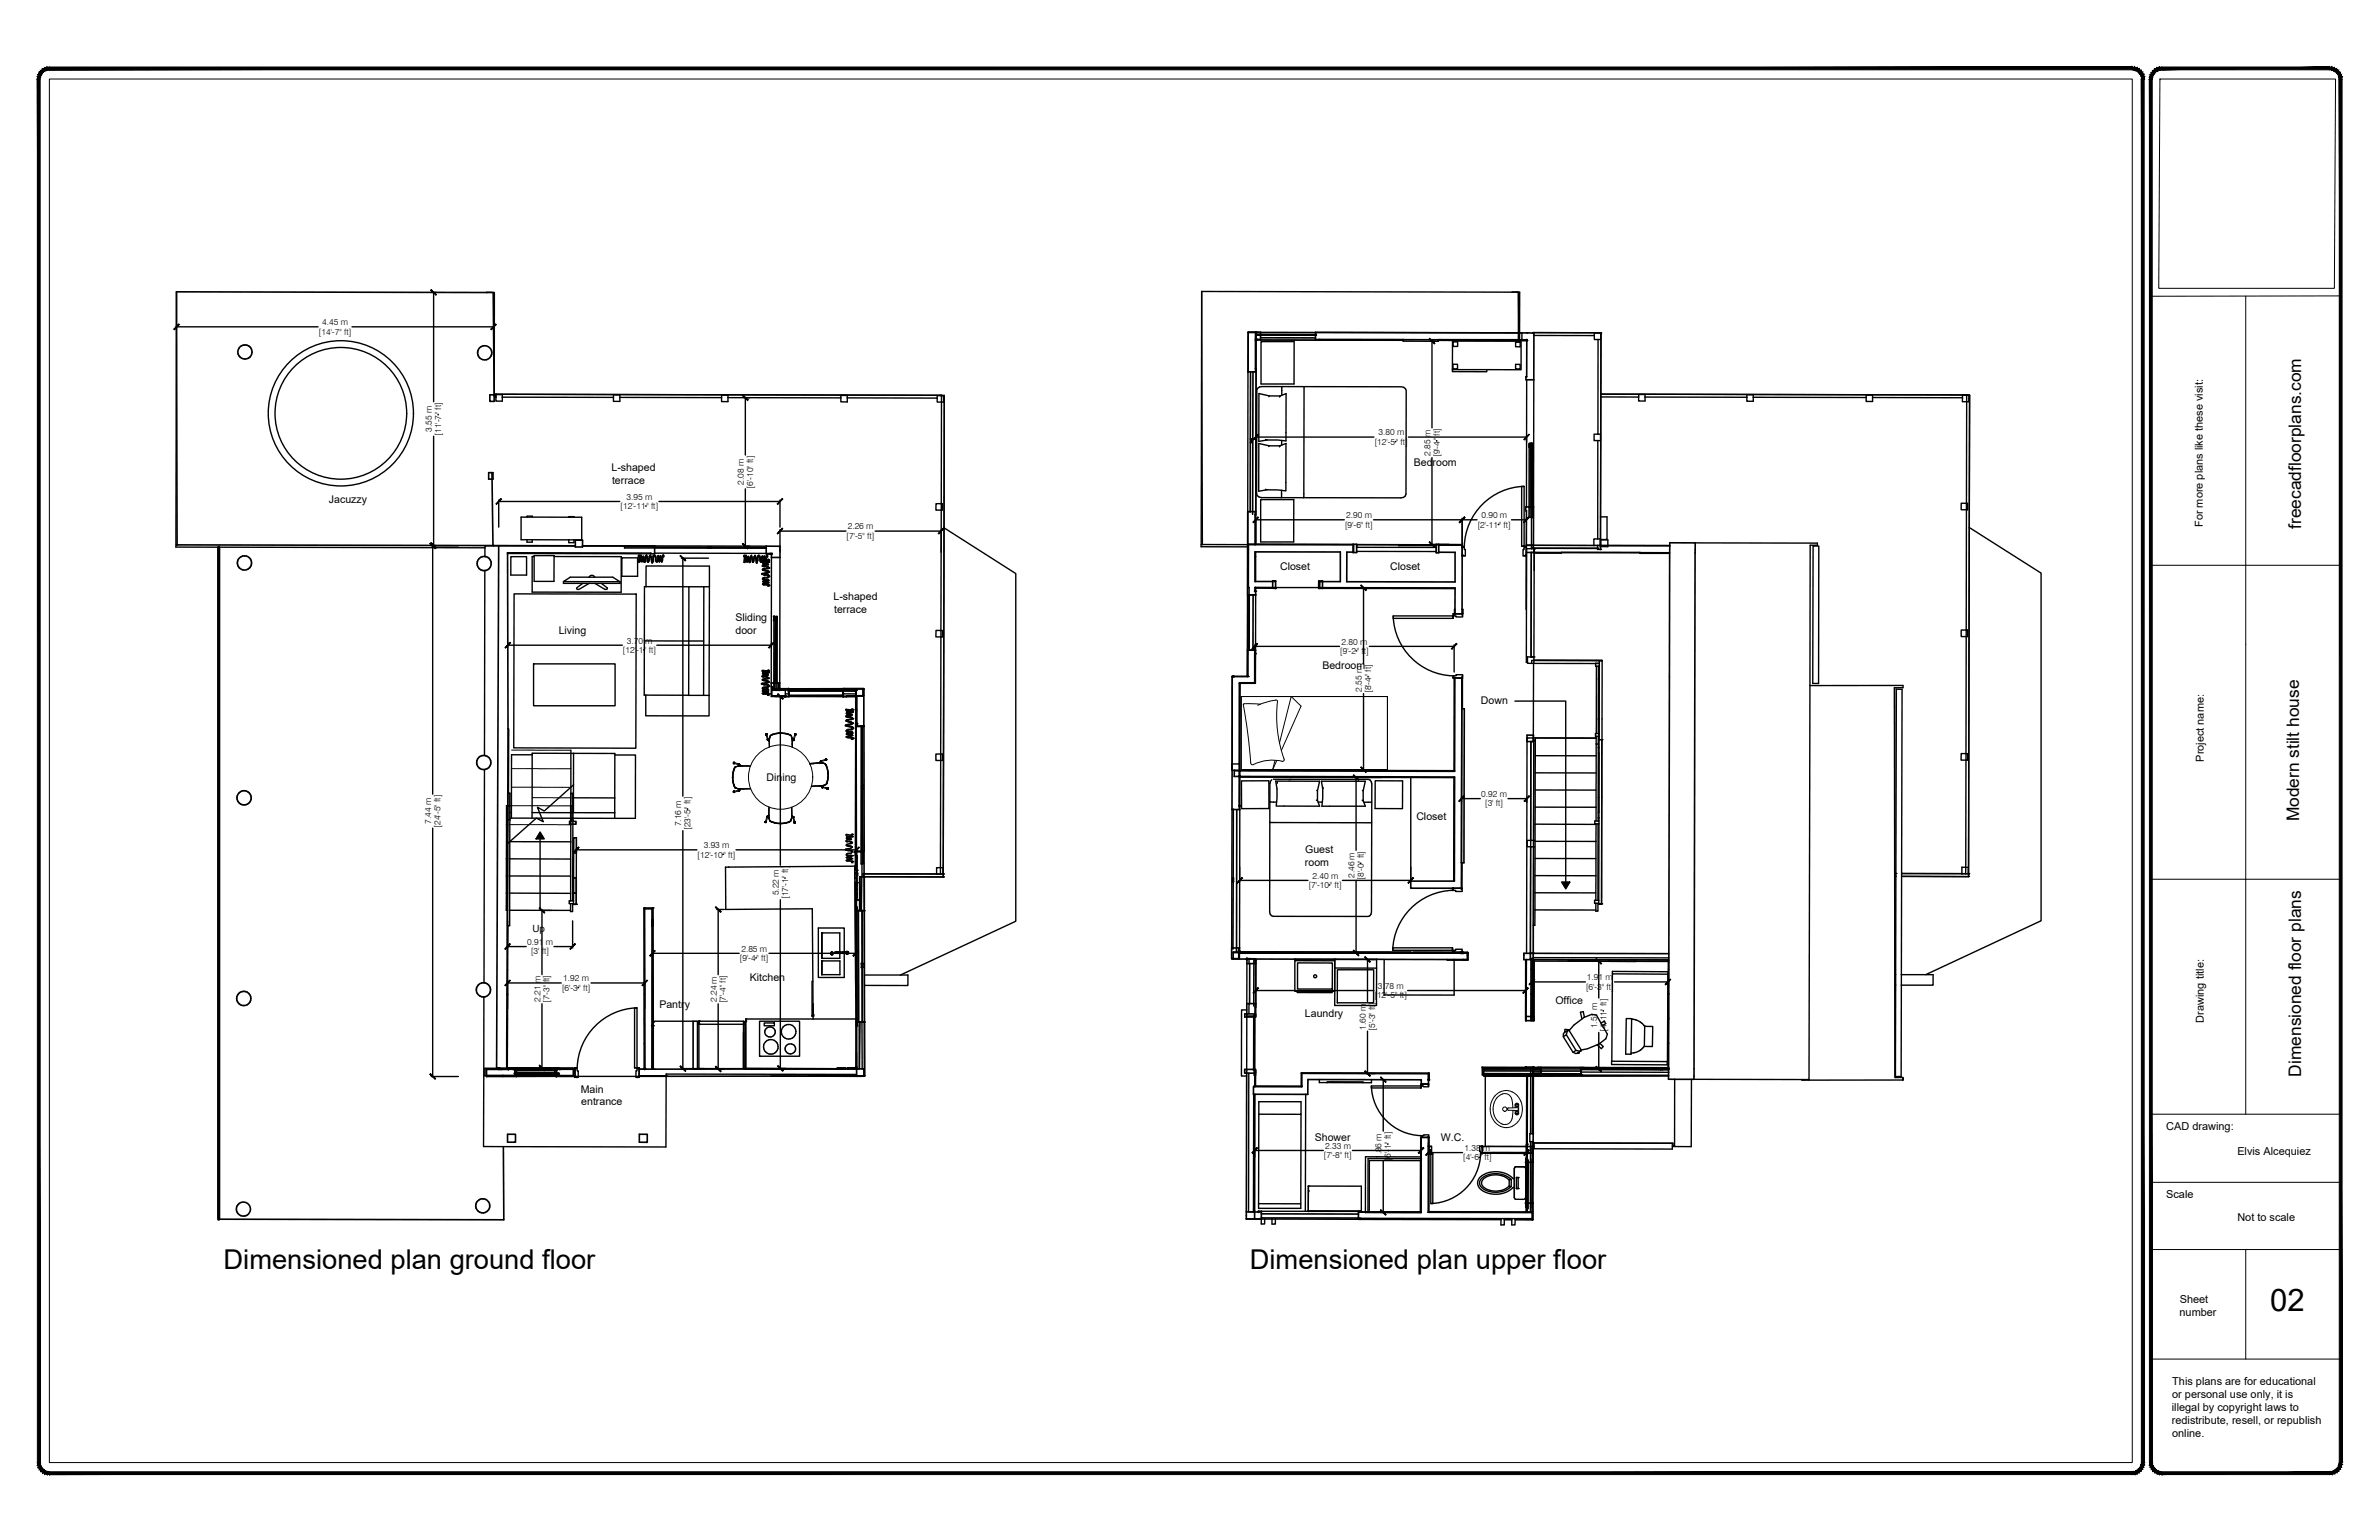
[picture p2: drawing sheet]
<svg xmlns="http://www.w3.org/2000/svg" width="432mm" height="279mm" viewBox="0 0 432 279" stroke-linecap="round" stroke-linejoin="round" font-family="sans-serif">
<defs><g id="words">
<text font-size="5.6" x="412" y="237.8">02</text>
<g font-size="5">
<text x="40.6" y="230.3">Dimensioned plan ground floor</text>
<text x="226.9" y="230.3">Dimensioned plan upper floor</text>
</g>
<g font-size="3.1">
<text x="417.6" y="95.9" transform="rotate(-90 417.6 95.9)">freecadfloorplans.com</text>
<text x="417.3" y="149" transform="rotate(-90 417.3 149)">Modern stilt house</text>
<text x="417.6" y="195.3" transform="rotate(-90 417.6 195.3)">Dimensioned floor plans</text>
</g>
<g font-size="2">
<text x="399.8" y="95.6" transform="rotate(-90 399.8 95.6)">For more plans like these visit:</text>
<text x="400" y="138.2" transform="rotate(-90 400 138.2)">Project name:</text>
<text x="400" y="185.5" transform="rotate(-90 400 185.5)">Drawing title:</text>
<text x="393.2" y="205">CAD drawing:</text>
<text x="406.1" y="209.6">Elvis Alcequiez</text>
<text x="393.2" y="217.4">Scale</text>
<text x="406.1" y="221.6">Not to scale</text>
<text x="395.6" y="238.7">number</text>
<text x="395.6" y="236.4">Sheet</text>
<text x="394.3" y="251.2">This plans are for educational</text>
<text x="394.2" y="256">illegal by copyright laws to</text>
<text x="394.3" y="253.6">or personal use only, it is</text>
<text x="394.2" y="258.3">redistribute, resell, or republish</text>
<text x="394.3" y="260.7">online.</text>
</g>
<g font-size="1.9">
<text x="111" y="85.5">L-shaped</text>
<text x="111.1" y="87.8">terrace</text>
<text x="256.6" y="84.6">Bedroom</text>
<text x="59.7" y="91.2">Jacuzzy</text>
<text x="232.3" y="103.3">Closet</text>
<text x="252.3" y="103.3">Closet</text>
<text x="133.5" y="112.7">Sliding</text>
<text x="151.3" y="108.9">L-shaped</text>
<text x="151.4" y="111.2">terrace</text>
<text x="101.4" y="114.9">Living</text>
<text x="133.5" y="115">door</text>
<text x="240" y="121.4">Bedroom</text>
<text x="268.8" y="127.8">Down</text>
<text x="139.1" y="141.8">Dining</text>
<text x="257.1" y="148.7">Closet</text>
<text x="236.9" y="154.8">Guest</text>
<text x="236.9" y="157.1">room</text>
<text x="136.1" y="178.1">Kitchen</text>
<text x="119.7" y="182.9">Pantry</text>
<text x="236.9" y="184.4">Laundry</text>
<text x="282.3" y="182.1">Office</text>
<text x="105.4" y="198.3">Main</text>
<text x="105.5" y="200.5">entrance</text>
<text x="238.6" y="207">Shower</text>
<text x="261.5" y="207">W.C.</text>
</g>
<text font-size="1.8" x="96.6" y="169">Up</text>
<g font-size="1.6">
<text x="58.5" y="59">4.45 m</text>
<text x="57.8" y="60.7">[14'-7&quot; ft]</text>
<text x="78.4" y="78.3" transform="rotate(-90 78.4 78.3)">3.55 m</text>
<text x="80.1" y="79.1" transform="rotate(-90 80.1 79.1)">[11'-7&quot; ft]</text>
<text x="249.5" y="80.7">[12'-5&quot; ft]</text>
<text x="250.2" y="79">3.80 m</text>
<text x="259.6" y="82.7" transform="rotate(-90 259.6 82.7)">2.85 m</text>
<text x="261.3" y="83" transform="rotate(-90 261.3 83)">[9'-4&quot; ft]</text>
<text x="135" y="88" transform="rotate(-90 135 88)">2.08 m</text>
<text x="136.7" y="88.6" transform="rotate(-90 136.7 88.6)">[6'-10&quot; ft]</text>
<text x="112.6" y="92.4">[12'-11&quot; ft]</text>
<text x="113.7" y="90.7">3.95 m</text>
<text x="244.1" y="95.7">[9'-6&quot; ft]</text>
<text x="244.3" y="94">2.90 m</text>
<text x="268.1" y="95.7">[2'-11&quot; ft]</text>
<text x="268.9" y="94">0.90 m</text>
<text x="153.6" y="97.8">[7'-5&quot; ft]</text>
<text x="153.9" y="96.1">2.26 m</text>
<text x="113" y="118.5">[12'-1&quot; ft]</text>
<text x="113.8" y="116.8">3.70 m</text>
<text x="243.2" y="118.7">[9'-2&quot; ft]</text>
<text x="243.5" y="117">2.80 m</text>
<text x="247.2" y="125.5" transform="rotate(-90 247.2 125.5)">2.55 m</text>
<text x="248.9" y="125.8" transform="rotate(-90 248.9 125.8)">[8'-4&quot; ft]</text>
<text x="78.3" y="149.5" transform="rotate(-90 78.3 149.5)">7.44 m</text>
<text x="123.7" y="149.9" transform="rotate(-90 123.7 149.9)">7.16 m</text>
<text x="268.9" y="144.6">0.92 m</text>
<text x="269.5" y="146.3">[3' ft]</text>
<text x="80" y="150.2" transform="rotate(-90 80 150.2)">[24'-5&quot; ft]</text>
<text x="125.4" y="150.6" transform="rotate(-90 125.4 150.6)">[23'-5&quot; ft]</text>
<text x="126.6" y="155.6">[12'-10&quot; ft]</text>
<text x="127.7" y="153.9">3.93 m</text>
<text x="237.5" y="161.1">[7'-10&quot; ft]</text>
<text x="238.2" y="159.4">2.40 m</text>
<text x="245.8" y="159.3" transform="rotate(-90 245.8 159.3)">2.46 m</text>
<text x="247.5" y="159.6" transform="rotate(-90 247.5 159.6)">[8'-0&quot; ft]</text>
<text x="141.4" y="162.4" transform="rotate(-90 141.4 162.4)">5.22 m</text>
<text x="143.1" y="163.2" transform="rotate(-90 143.1 163.2)">[17'-1&quot; ft]</text>
<text x="95.7" y="171.4">0.91 m</text>
<text x="96.3" y="173.1">[3' ft]</text>
<text x="134.6" y="172.7">2.85 m</text>
<text x="101.9" y="179.7">[6'-3&quot; ft]</text>
<text x="102.2" y="178">1.92 m</text>
<text x="134.2" y="174.4">[9'-4&quot; ft]</text>
<text x="250.1" y="179.4">3.78 m</text>
<text x="287.8" y="179.6">[6'-3&quot; ft]</text>
<text x="288" y="177.9">1.91 m</text>
<text x="98.1" y="181.8" transform="rotate(-90 98.1 181.8)">2.21 m</text>
<text x="99.8" y="182" transform="rotate(-90 99.8 182)">[7'-3&quot; ft]</text>
<text x="130.1" y="181.8" transform="rotate(-90 130.1 181.8)">2.24 m</text>
<text x="131.8" y="182.1" transform="rotate(-90 131.8 182.1)">[7'-4&quot; ft]</text>
<text x="249.4" y="181.1">[12'-5&quot; ft]</text>
<text x="247.9" y="186.8" transform="rotate(-90 247.9 186.8)">1.60 m</text>
<text x="249.6" y="187" transform="rotate(-90 249.6 187)">[5'-3&quot; ft]</text>
<text x="289.9" y="186.5" transform="rotate(-90 289.9 186.5)">1.51 m</text>
<text x="291.6" y="187.2" transform="rotate(-90 291.6 187.2)">[4'-11&quot; ft]</text>
<text x="240.5" y="208.4">2.33 m</text>
<text x="265.8" y="208.8">1.38 m</text>
<text x="240.2" y="210.1">[7'-8&quot; ft]</text>
<text x="250.8" y="210.3" transform="rotate(-90 250.8 210.3)">1.86 m</text>
<text x="252.5" y="210.6" transform="rotate(-90 252.5 210.6)">[6'-1&quot; ft]</text>
<text x="265.5" y="210.5">[4'-6&quot; ft]</text>
</g>
<g font-size=".2">
<text x="79.5" y="75.3" transform="rotate(-90 79.5 75.3)">3</text>
<text x="79.7" y="75.3" transform="rotate(-90 79.7 75.3)">4</text>
<text x="253.2" y="80.3">2</text>
<text x="253.2" y="80.1">1</text>
<text x="260.7" y="80" transform="rotate(-90 260.7 80)">1</text>
<text x="260.9" y="80" transform="rotate(-90 260.9 80)">4</text>
<text x="117.2" y="91.8">1</text>
<text x="117.2" y="92">4</text>
<text x="271.9" y="95.3">2</text>
<text x="272" y="95.1">1</text>
<text x="116.8" y="117.9">1</text>
<text x="116.8" y="118.1">2</text>
<text x="246.1" y="118.3">4</text>
<text x="246.2" y="118.1">1</text>
<text x="248.3" y="122.8" transform="rotate(-90 248.3 122.8)">1</text>
<text x="248.5" y="122.8" transform="rotate(-90 248.5 122.8)">2</text>
<text x="124.7" y="146.9" transform="rotate(-90 124.7 146.9)">3</text>
<text x="125" y="146.9" transform="rotate(-90 125 146.9)">4</text>
<text x="131.2" y="155">3</text>
<text x="131.2" y="155.2">4</text>
<text x="142.5" y="159.4" transform="rotate(-90 142.5 159.4)">1</text>
<text x="142.7" y="159.4" transform="rotate(-90 142.7 159.4)">4</text>
<text x="241.2" y="160.8">2</text>
<text x="241.3" y="160.5">1</text>
<text x="246.9" y="156.7" transform="rotate(-90 246.9 156.7)">3</text>
<text x="247.1" y="156.7" transform="rotate(-90 247.1 156.7)">4</text>
<text x="137.2" y="174">4</text>
<text x="137.2" y="173.8">1</text>
<text x="104.9" y="179.1">3</text>
<text x="104.9" y="179.4">4</text>
<text x="291" y="183.5" transform="rotate(-90 291 183.5)">1</text>
<text x="291.2" y="183.5" transform="rotate(-90 291.2 183.5)">2</text>
<text x="251.9" y="207.6" transform="rotate(-90 251.9 207.6)">1</text>
<text x="252.1" y="207.6" transform="rotate(-90 252.1 207.6)">4</text>
<text x="268.5" y="209.9">1</text>
<text x="268.5" y="210.1">4</text>
</g>
</g></defs>
<!-- layer: 0 -->
<g fill="none" stroke="#000" stroke-width=".25">
<path d="M32 52.9l-.1 46.4 56.1 .1M88.3 53.1h1M89.5 53.1h.2v18.5h.3M218.1 52.9l57.3 .1M218.1 52.9l-.1 45.9M218.1 52.9l.1 45.9M274.4 53h1M275.4 53h.4v8.6M89.7 71.6h.3M90 71.5l80.8 .2M90 71.5h.1M90 71.5v.6"/>
<path d="M90 71.6h1.2v1.2h-1.2zM91.2 72.1h20.1M111.3 71.6l1.2 .1v1.1h-1.2zM112.5 72.1h18.5M131 71.7h1.1v1.2h-1.1zM132.1 72.1l20.5 .1M152.6 71.7h1.2v1.2h-1.2zM153.8 72.2h16.3M170.8 71.7h.1M170.8 71.8l.6-.1v24.1l13 8.3v63l-21 9.8M170.8 71.7v.1M170.9 71.8h.1"/>
<path d="M170.9 71.7v.1M170.9 71.8h.5l-.2 86.8M170.9 71.8l-.1 19.6M170.9 71.8h-.8v.4M171.3 71.8v1.1h-1.2v-.7M226.5 67.5v50.4M226.6 60.3v7.2M227.4 67.5h.1M227.9 66.9v.6M227.9 61.7h.3M227.9 60.3h.1M228 60.3h-1.5"/>
<path d="M228 60.3h.1M228 60.3l-.1 38.4M228 60.3l48.2 .1v1.3M228.2 61.6h.6M228.2 60.6h10.7v.2h-10.7zM228.2 70.5l.4-.3 .4-.1 25.3 .1 .5 .1 .3 .2 .1 .4v18.7l-.1 .4-.4 .2-.4 .1h-25.3l-.5-.1-.3-.3-.1-.3v-18.8zM228.4 60.7h.1M228.5 71.4l1.9 .4h1.9l1.1-.4v8.6l-1.5-.2h-1.9l-1.5 .3zM228.8 61.7l25.9 .1M228.9 62h6v7.7h-6zM229.7 79.7l.3 .1M230.4 71.8l-.1 .2"/>
<path d="M232.4 71.9l-.1-.1-.1 .2M232.6 79.9v.9M232.6 70.1v1.6M236.7 70.2l-.1 20.1M238.8 61.6h.6M239.4 61.7h15.3M254.7 61.6h6.3M261 61.8h14.8M263.6 67.1v-5.2h12.5v5.2h-6.2M263.6 67.1v.3h6.3v-.3M263.6 67.1h6.3M263.7 66.1h.8v.8h-.8z"/>
<path d="M263.7 62h.9v.9h-.9zM275.1 66.1h.8v.8h-.8zM275.1 62.1h.8v.8h-.8zM275.6 61.8h.1M275.6 61.6v-8.6l.1 8.6M275.7 61.8h.1M275.8 61.8h.1M275.8 61.8h1.3M277 68.3v.1M277.1 68.9v23.1M277.1 61.8h.1M277.1 61.7v.1"/>
<path d="M278.2 60.3l12.3 .1M278.2 60.3v.1M278.3 60.4h12.2M278.4 68.9l-.1 23.1M278.4 60.9h11M289.4 60.9v.7h.7M290 79.9v17.9M290 78.8h-.7v1.1h.7M290 78.8h.5v1.2l-.5-.1M290.1 61.6l-.1 17.2M290.5 60.4h.1M290.5 60.5v1.1h-.4"/>
<path d="M290.5 60.4v.1M290.5 60.4h-1.1v.5M290.6 71.5l66.3 .2M290.6 71.5h.1M290.6 71.5l-.1 22.3M290.6 72h6.8M290.6 60.5l-.1 39.2M290.6 60.4v11.1M297.4 71.6h1.2v1.2h-1.2zM298.6 72l18.5 .1M317.1 71.6h1.1v1.2h-1.1zM318.2 72.1h20.5"/>
<path d="M338.7 71.7h1.2v1.1h-1.2zM339.9 72.1l16.3 .1M356.2 72.2v-.5h1.3l-.1 24 13.1 8.3v63.1l-21 9.7M356.9 71.7h.1M357 71.7l-.1 19.6M357 71.7h.1M357 71.7h.5l-.2 86.8M357.4 71.7l-.1 1.2h-1.1v-.7M88 99.4v1.6M95.7 97.9h7.5M95.7 97.9v.5h.9v-.5M95.7 93.8h7.6"/>
<path d="M95.7 93.8h-1.1v4.1h1.1M95.7 93.8v-.2h.9v.2M103.2 97.9v.6h1v-.6M103.3 93.8h2.3v4.1h-2.4M103.3 93.8v-.1h.9v.1M104.4 99.1l-16.4-.1v.4M105.7 99.1h13.1M118.8 99l20.3 .1M139.1 99.3l-25.7-.1v.2l25.7 .1M170.8 91.4h-.9v1.1h.9M170.8 91.4h.2v1.1h-.2M170.8 92.5v23.1"/>
<path d="M170.8 91.4v1.1M218 98.8v.4h8.5M218 98.8h.2M218.2 98.8h8.3M218.2 98.8h.1M227.8 92.8v.6M227.9 98.7h-1.3v.1M227.9 98.7h17.7M228.5 80.5l1.9 .4h1.9l1.1-.4v8.6l-3.4-.2-1.5 .2zM228.8 90.6h6v7.7h-6zM229.7 88.8l.3 .1M230.4 80.9l-.1 .1"/>
<path d="M232.3 81v-.1l-.1 .2M232.6 88.9l-.1 1.4M245.7 98.7v.2M246.2 98.8h14.5v1.3l-14.5-.1M246.2 99.3h14.5M246.3 98.8l7.6 .1M253.9 98.9h6.3M253.9 98.9v.1h6.3v-.1M253.9 98.9v.1M260.2 98.9h.1M261.1 98.8h4.3M261.1 98.9h4.3"/>
<path d="M265.4 99.1v.2l.4-.2v.6h.2v1.2h-.4v-.2h-.2v.2zM276.2 88.3h.4v10.8h-.4zM276.2 99.1h.4M276.6 99.1h.2v.2h.2v-.2v1.8v-.2h-.2v.2h-.4v-1.2h.2zM276.6 88.2a11.2 11.2 0 0 0-10.8 10.9M277.1 92.6v.1M277.7 80.7h-.2v13.2h.2v-1.8M277.9 80.8h.2M278 99.6h-.9l-.1 20.6 .2-.1M278 99.6h.4M278 93.9v5.4M278 99.3h.2"/>
<path d="M278 99h.3M278 99.3v.3M278.1 80.8v13.1h-.2v-1.8M278.1 80.8h.1M278.3 99.3h-.1v.3M278.3 99v.4h11.7M278.3 98.9v.1M278.4 99.7h.1M278.4 99.6v.6v-.5M278.5 99.4v.8M290 99.7h.1M290 99v.7"/>
<path d="M290 99.4h.1M290 99.5l-11.6 .1M290 99.4v.3h.5M290 97.8h-.7v1.2M290 97.8h.5v1.2M290.5 99.7h.1M290.5 93.8h1.2v4.1h-1.2M290.5 97.9v1.1M290.5 93.8v4.1M290.5 99h.1M290.5 99v-1.1h1.3v1.1M290.5 99v.7"/>
<path d="M291.8 99v.2h-1.3M291.8 99h11.3M307.7 98.5h22.2v.4h-1.3l-.1 25.5M329.1 99.1h1v24.9h-1.1zM356.9 91.3h-.9v1.2h.9M356.9 91.3h.2v1.2h-.2M356.9 92.5v23M356.9 91.3v1.2M88 103.5l-.1 33.6M92.1 100.4l26 .1M92.7 101h2.9v3.3h-2.9zM93.3 107.7l22.2 .1-.1 27.9h-22.2z"/>
<path d="M97 101h-.4v6.4h16.1l.1-6.4h-12.2M97 100.8h3.6l-.1 4.7h-3.5zM102.3 105.5v.3h3.5M105.8 105.8l-1.1 .8v.2l.4 .1 1.8-1.1M106.9 104.7a.53 .53 0 0 1 .5-.3 .53 .53 0 0 1 .5 .3h3.3l1.3 .8M107.9 104.7h-4.4l-1.2 .8h10.2M108 105.8l1.7 1.1 .5-.1v-.2l-1.1-.8M112.5 105.5v.3h-6.7M112.9 101.2h2.8v3.3h-2.8zM115.9 100.9l.1-.2v1.1l.2-.1M116.2 100.9l.1-.2a.79 .79 0 0 1 .1 .9l.2 .1M116.2 100.9v1"/>
<path d="M116.6 101.2l.2-.3v.2a.55 .55 0 0 0 .2 .7h.1M116.6 101.7l-.1 .2M116.7 101.1l-.1 .6M116.7 101v.1M116.7 101l-.1 .1M117 116.3h8v9.8h-7.8M117 116.3l-.1 9.8h.3M117.1 101.2l-.1 .8M117.1 101.2l-.1 .2M117.1 101.1v.1M117.2 106.4l.1-3.7h11.5v3.8M117.2 106.4l7.8 .1"/>
<path d="M117.2 106.4h-.2v9.9M117.3 100.7l-.2 .5M117.4 100.7l.1 .9 .2 .2M117.4 100.7h-.1M117.9 101l-.2 .9M118 100.9v-.2l-.1 .2M118 100.8l-.1 .3M118 100.7l.2 .3 .3 .9M118.5 101.9h.1M118.6 101.5l-.2 .6M118.6 101l.2-.3 .2 .2 .1 .7 .2 .2M118.6 100.9l-.1 .8"/>
<path d="M118.8 100.4h21M119.3 101.1l.2-.3 .2 .9M119.4 101l-.1 .9M119.7 101.7h.1M119.7 101.7v.2M119.8 101.7l-.1 .2M119.8 101l.1-.2 .3 1M119.9 101l-.2 .7M120.3 100.8l.1-.1 .1 .1v.2M120.3 100.9l-.1 .9M125 106.5v9.8h2.7v9.9M125 106.5h2.7v9.8"/>
<path d="M127.7 106.5h1.1M128.8 106.5l-.1 19.7M135 101l.2-.3-.1 1M135.3 100.9l.1-.2a.68 .68 0 0 1 .1 .9l.1 .1M135.4 100.9l-.1 1M135.7 101.8l-.1 .2M135.7 101.1v.7M135.7 101.1h.1M135.7 101.1l.2-.2 .1 .9M135.7 101.1v.2M135.8 101l-.1 .2M136.2 101.3l-.1 .1"/>
<path d="M136.2 101.2l.2-.5 .3 1.1M136.2 101.8l-.1 .2M136.2 101.1v.7M136.9 101l.2-.2 .2 1M136.9 101l-.2 .9M136.9 101v.2M137 100.8v.2M137.4 102v.2M137.5 101.1l.3-.4 .2 .2 .1 .9h.1M137.5 101.6v.2M137.6 101l-.1 .8M138.2 101.1l.3-.3v.8"/>
<path d="M138.3 104.1l.6 .2M138.3 101.1l-.1 .8M138.4 102.7l.8 .1M138.5 102.2l.9 .2M138.5 104.2h.1M138.5 103.4l1.1 .3M138.5 105.1l.9 .1M138.5 101.8l.1 .1M138.5 106l1 .2-.1-.1M138.6 101.6h.1M138.6 101.6v.2M138.6 105.6h.1"/>
<path d="M138.6 105.6l.8 .1M138.6 105.6l-.1-.1 .2 .1M138.6 101.9h.1M138.6 101.9h.3M138.6 101.9v.1M138.6 101.8h.1M138.6 101.8v.1M138.7 104.3l.8 .1M138.7 101.6l-.1 .2M138.7 101.6l.1-.7 .2 .7M138.7 101.6h.1M138.7 101.7l-.1 .2"/>
<path d="M138.7 101.6h.2M139 102.7l.2 .1M139 101.6l.1 .2v-.1M139 101.6h.1M139 101.6l.1 .1M139.1 101.9h.1M139.1 101.7h.1M139.1 101l.1-.3 .2 .2-.1 .2M139.2 102.3l.3 .1-.2 .1a.55 .55 0 0 0-.7 .2M139.2 102.8h.1M139.2 100.9l-.1 .7M139.2 102.8l.5 .3-.9 .2-.2 .2"/>
<path d="M139.3 103.6l.1 .1M139.3 105.1l.3 .3-.9 .1M139.3 102.3h.1M139.4 104.4l.3 .2-.2 .2h-.6l-.3 .3M139.4 105.6l.2 .1-1 .3M139.4 103.7h.1M139.4 103.7h.2M139.5 103.7l.2 .1-.2-.1M139.5 101.5l.2 .2h-.6M139.5 101.8l.2 .2h-.8l-.3 .2M139.5 101.9h-.4M139.5 106.1l.2 .1-.1 .2-.2-.1"/>
<path d="M139.7 103.8l-.4 .2-.8 .2M139.7 103.8h.1M139.8 100.4v.1M140 101.1v22.8M140.5 111.9l-.1 13.1M140.6 111.9v13.1M140.9 112.5v12.5M141.1 112.5l-.1 12.5M141.6 101.1l-.1 22.8M169.9 114.4h1.2l-.1 1.2h-1.1zM170.8 115.6l-.1 22.4M226.4 107.9v14.8"/>
<path d="M226.5 107.9v10M226.5 117.9v4.8M226.7 117.9h1.2M226.7 117.9v.1M226.7 107.9h1.2M226.7 107.9v.1M226.7 107.9v10M226.7 106.6v1.3M227.7 118.6h.1M227.7 118.6h.2v5.4h-3M227.8 107.3h.1M227.8 106.7h3.2"/>
<path d="M227.9 107.3h.1M227.9 100.1v5.4M227.9 106.6v.7M227.9 108v10M227.9 101l-.1 .1M239.5 106.6v.2M240 106.8h24.1M252.9 111.7h10.8v.5h-10.8zM252.9 111.8a11.2 11.2 0 0 0 10.8 10.8M263.7 111.7v.5M263.7 111.4h1.8h-.2v.2h.2v.3h-1.2v-.2h-.6v-.1h.2v-.2zM265.5 110.6v.8"/>
<path d="M277.9 119.2h-.7v1.1l.8 .1M277.9 119.2h.1M277.9 119.2h.5M277.9 100.2v19M277.9 100.2v19h.5M277.9 100.2h.6M278.4 119.2h.1M278.4 119.2v1.2M278.5 100.2h.1M278.5 100.2l-.1 19M278.5 100.4h4.9v-.2h14.3v.2h5.4M278.5 100.4v3.1"/>
<path d="M278.5 100.2v.2M279.4 119.8h.1M279.4 119.8h-1.4v.6M279.4 119.8l10.4 .1M289.8 119.8h-11.4l12.4 .1M289.8 119.8h.3M289.8 119.8v.1M290.1 119.9l.7-.1-.5 .1M290.1 119.8v.1M356 114.3h1.1v1.2h-1.1zM356.9 115.5l-.1 22.4M87.9 139.6l-.1 38.7"/>
<path d="M92.2 132.2h.1v11.7M96.6 136.9v11.5M96.6 136.9v-.2h15v11.8M96.6 136.9h-3.8v11.5M104.1 136.7v8M111.6 137h3.7v11.5l-22.8-.1M117.2 126.1v3.8h11.5v-3.7M125 126.1v.1M125 126.2h3.7M138.2 124.1h.2M138.4 122.8h.8M138.4 122.2l.8 .2"/>
<path d="M138.4 124.1l1 .2M138.4 123.4l.9 .2M138.5 121.9l1 .1M138.5 125h.8M138.5 125.4l.8 .1M138.5 125.8l1 .2M138.6 124.2l.2 .1M138.9 122.7l.2 .1M138.9 123.5l.2 .1M139.1 122.3l.2 .1M139.2 122.8l.5 .2-1 .3-.1 .1M139.2 122.4h.2"/>
<path d="M139.2 123.6l.4 .1M139.2 125l.3 .2-.9 .2M139.3 122.4h.1M139.3 122.4l.2 .1-.8 .1-.2 .2M139.3 125.5l.2 .1-.9 .2M139.3 123.6l.2 .1M139.4 123.6h.1M139.4 123.6l.2 .1a1.3 1.3 0 0 1-1.1 .4h-.1M139.4 125.9h.1M139.4 121.6l.2 .2-1-.1v.2M139.4 124.3l.3 .2-.3 .2h-.6l-.3 .3M139.4 123.7h.2"/>
<path d="M139.5 121.9l.1 .1a.79 .79 0 0 1-.9 .1l-.1 .2M139.5 125.9l.2 .1-.2 .2-.2-.1M139.6 125.9h.4M140 124.6v1.8h2.4M140.1 124.6h.1M140.1 124.6h.1v.4M140.1 125h.1M140.1 126.3h.1M140.2 125.2h.1M140.2 125.2h1.4M140.2 125h.1M140.2 125v.2"/>
<path d="M140.4 125h.1M140.4 125h.2M140.6 125h.1M140.6 126.4h1.9M140.6 126.2h1.9M140.9 125h.1M141 125h.1M141.3 125h11.7M141.3 125h.1M141.3 123.9v1.1M141.6 125.2h.1M141.6 125.2h.9"/>
<path d="M142.5 126.4h.1M142.5 126.2h.1M142.5 125.2h.1M142.5 125.2v1.2M142.5 125.9h.6M143.1 125.2h.1M143.1 125.2v.2l12.1-.1M143.1 125.2v.2h.1M143.2 125h.1M143.2 126.2h.1M143.2 125v.2M143.2 125l13.5-.1v1.3h-.2"/>
<path d="M143.2 125.4v1M153 125.9h2.3M153 125.3h.1M153.1 125.4v1M153.1 126.2h-9.9M153.1 124.9h.1M153.1 124.9v.2M153.4 131.7l.5 .1M153.6 130l1 .2M153.6 126.4h-10.5M153.6 126.4h1.7M153.6 129.4l.2 .1"/>
<path d="M153.7 130.8l.4 .1h-.2M153.7 133.2l.7 .1M153.7 132.7l.8 .1M153.7 133.8l1 .1M153.7 129.5h.3M153.8 129.1h.9M153.8 133.8h.1M153.8 131.8l.6 .1-.2-.1M153.8 129.5h.6M153.8 129.5h.1M153.9 133.2h.1M154.1 130.9l.6 .2"/>
<path d="M154.1 130l.5 .2M154.2 130.9l.5 .2M154.2 133.3h.3M154.3 129.5l.4 .2-.8 .1-.1 .3M154.4 131.9h.4M154.5 132.7l.3 .3-.9 .2M154.5 133.3l.3 .1-1 .4M154.5 129l.4 .1v.1h-.8l-.2 .3M154.5 131.9l.4 .2-.2 .3-.8 .1-.1 .3M154.6 133.9h.3M154.6 130.2l.3 .2-.3 .1a.75 .75 0 0 0-.8 .3v.1M154.7 131.1l.2 .1a1.34 1.34 0 0 1-1.2 .4v.1"/>
<path d="M154.7 128.6l.2 .1v.1h-1.1l.1 .3M154.7 133.9h.2M154.8 133.9h.1M154.9 133.9l-.1 .3-.3-.1M155.1 125.3l-11.9 .1M155.2 125.1h.1M155.2 125.3h.1M155.2 125.3v-.2v.2M155.2 125.1l-12 .1M155.2 128.8h.2M155.3 126.2h.1M155.3 126.2v4.9"/>
<path d="M155.3 131.8l-.1 22.7M155.3 125v1.2M155.4 131.1h.1M155.4 126.2h-1.7M155.4 131.7h.9M155.4 125.2h.1M155.4 131.7h.1M155.4 125v6.1l.1 .2M155.4 128.8h.2M155.4 131.3h.1M155.4 131.2l.1 23.3M155.5 131.3v.4"/>
<path d="M155.5 131.3h.1M155.5 126.2h.1M155.5 126.2v5.1M155.5 126.2h1M156.3 131.7h.1M156.3 131.7v22.8M156.4 131.7v25h.2M156.5 126.2h.1M156.5 126.2v.1M156.6 131.7v11.4M156.6 131.7h.1M156.6 131.7h.2l.1 22.8h-.3"/>
<path d="M169.9 136.8h1.1v1.2h-1.1zM170.7 138v20.6M223.6 139.7h.4M223.7 122.7h.2M223.7 122.7l-.1 17v-1.1h1.3M223.7 122.7h.1M223.7 122.7h2.8M223.9 122.7h.1M224.9 139.7h-.9v.1M225.1 124v16.9l-.2 .1M226.4 122.7h.1M226.5 122.7h.1"/>
<path d="M263.7 122.6h.6v-.2h1.2v.4h-.2v.2h.2h-1.8h.2zM263.9 123v16.8l-38.8-.1M265.3 128.6l-.1 27.9M265.4 122.4v.4M265.4 123v5.6M277.2 133.9l-.1 39.1M277.2 133.9h.1M277.2 133.9h12.5M278 120.4h12.3M278.3 133.9v.6M278.3 133.9h.1M278.3 134.5h.1"/>
<path d="M278.3 120.4v13.5M278.4 134.5h.1M278.4 134.5h-.5l-.1 18M278.4 134.9l-.1 18.7M278.4 134.5l-.1 18M278.7 133.9v.4h-.4M278.7 134.3l-.1 12.1M278.7 137.1h11M278.7 133.9h11M289.7 137.1v9.4M289.7 133.6v3.5M289.7 135h.4"/>
<path d="M289.8 120.9l-.1 12.2M290.1 136.6h.1v10.8h-.1M290.1 135.6v12.8M290.1 130.4h.1M290.1 135.6h.1M290.1 130.4v2.7M290.1 133.6v2M290.1 120.9v9.5M290.1 123.2h.1M290.2 136.6h.1M290.2 133.6v.6M290.2 133.1v.5"/>
<path d="M290.2 134.2h.1M290.2 135.6v12.8M290.2 123.2h-.1h.1M290.2 133.1h-.6v.5h.6M290.2 134.2v1.4M290.2 130.4v2.7M290.2 134.2h.6M290.3 120.9l-.1 9.5M290.3 120.3h-.7v.6h.7M290.3 120.3v-.4h.5v14.3M290.3 120.3v.6M290.3 120.9l-.1 12.2"/>
<path d="M290.8 134.2l-.1 29.8h-.5M290.8 134.2h.1M290.8 134.2l-.1 29.8M328.5 124.4h16.9v.4h-1.6M328.5 124.4l-.2 71.6M343.8 124.8l.2 70.7M343.9 124.8v33.7M356 136.7h1.1v1.2h-1.2zM356.8 137.9v20.6M91.9 158.9h.2M91.9 155.8h.2M91.9 155.8v6.2"/>
<path d="M91.9 152.7h.2M91.9 149.6h.3M91.9 152.7v3.1M92.1 152.7v6.2M92.1 158.9v3.1M92.2 146.2h.1M92.2 148.7l-.1 4M92.5 158.9v6.2M92.5 158.9h11.1M92.5 152.7v6.2M92.5 152.7h11.1M92.5 155.8l11.1 .1"/>
<path d="M92.5 148.7v4M92.5 147.4h.3M92.8 146.2h-.9v6.5M96.6 147.4l15 .1M103.6 152.7v10.7M103.6 148.8v3.9M103.6 146.2v2.6M104 148.8l-.1 14.6M104 144.7h.1M104.1 144.7v2.7h-.1M104.1 144.7l7.5 .1M104.1 154.8v4.5"/>
<path d="M104.6 154.8v9.3M153.5 154.2h.2M153.6 152.7h.2M153.6 152.1l.3 .1M153.7 155.2l.2 .1M153.7 153.4l.2 .1M153.7 155.6l.2 .1M153.7 156.2h.3M153.8 152.1l.2 .1M153.8 151.8h.2M153.8 154.3l.3 .1M153.9 153.5h.2"/>
<path d="M154.1 153.5h.1M154.2 152.7h.2M154.2 153.5l.5 .1M154.2 155.7h.3M154.2 154.3l.3 .1M154.3 152.2h.3M154.4 152.7h.1M154.4 153.6h.1M154.4 152.7l.3 .1M154.5 155.2h.2M154.5 155.7l.3 .1M154.5 151.7l.4 .1"/>
<path d="M154.5 154.4h.3M154.6 156.5h.2M154.6 156.3h.3M154.7 151.3l.2 .1M154.7 155.2h.1M154.7 156.3h.3M155.1 158.4h.1M155.1 157.1h.1M155.1 157.1l-23.4 .2v7.7l15.7-.1 .2 19.2M155.1 157.9h.5M155.1 157.9h.1M155.1 158.4l.1 .9"/>
<path d="M155.1 157.1v1.3M155.1 158.4h.2M155.2 159.3h.1M155.2 159.3l.1 18M155.2 157.9h.1M155.2 155.1v2.8M155.3 158.4h.3M155.3 158.4l.1 .1M155.4 157.9h.1M155.4 155.4v2.5M155.4 155.6h.2v2.7M155.4 154.5h.9"/>
<path d="M155.4 155.1l.1 .2M155.5 154.5h.1M155.5 155.6h.1M155.5 154.5v1.1M155.5 155.6v2.3M155.5 158.4v.4h.1M155.6 157.9v.5M155.6 158.3h.1M155.6 158.4h.1M155.6 158.8h.1M155.6 157.9h.1M155.6 158.3v.5"/>
<path d="M155.6 158.4v1.7h-.4M156.3 159.1h.1M156.3 159.1h-.3v6.1M156.3 159.1l-.1 6.1M156.3 154.5v2.2h.1M156.3 154.5h.1M156.4 159.1l-.1 6.1M156.4 156.7h.1M156.4 156.7v2.4h.3M156.5 159.1h.3M156.6 143.1h.1M156.6 142.5h.1"/>
<path d="M156.6 143.1v11.4M156.6 156.7h.1M156.6 156.7v-2.2v2.2M156.6 154.5h.1M156.7 158.5h.1M156.7 159.1h.1M156.7 158.5l14.5 .1M156.7 158.5v.6M156.9 159.1h14.3M156.9 159.1h.1M156.9 159.1v19.7M170 158.6v-1.2h1.2v1.2"/>
<path d="M170 158.6h.1M170 158.6h.7M170.7 158.6h.5M171.2 159.1h.1M171.2 158.6h.1M171.2 158.6v.5M171.2 158.6v.5h-14.3M223.6 146.9l-.1 25.1M224.5 146.9h.1M224.9 146.2h.1M224.9 146.2h.1l.1-5.2 38.8 .1-.1 18.8M224.9 146.2v.7"/>
<path d="M224.9 140.8h.2M224.9 140.8h.1M225 146.9v25.1M225.3 141.7h5v5h-5zM230.5 149.1l18.5 .2M230.5 145.4l1.2 .1M231.1 141.4h17.3a.8 .8 0 0 1 .6 .8l-.2 23.7-.2 .3-.3 .1h-17.2l-.3-.2-.3-.3-.1-.4 .1-23.2 .3-.7M231.9 141.9l-.1 .3M234.3 141.4l-.3 .1M238.9 145.2h.2l-.1 .1M239 143.4l.1 .1v1.7l.4 1.1-7.9-.1a10.7 10.7 0 0 0-.1-4.5h8l-.4 1.8M239.2 145.5h.8"/>
<path d="M240.1 143.1l-.2 3.2h7.9l-.4-1.1v-1.7l-.1-.1M240.1 143.1l-.3-1.4h8l-.4 1.8M240.2 142.9l-.1 .2M247.2 145.2h.2l-.1 .1M247.5 145.5h1.5M249.6 141.7h5v5h-5zM265.4 156.5v4.6M277.8 152.5h-.6v1.1h.6M277.8 153.6h.1M277.8 153.6v20.3M277.8 152.5h.5M277.8 153.6h.5"/>
<path d="M277.8 152.5v1.1M278.3 152.5h.1M278.3 153.6h.1M278.3 152.5v20.5M278.6 158.9h11.1M278.6 158.9v6.2M278.6 152.6l11.1 .1M278.6 149.5l11.1 .1M278.6 155.8h11.1M278.6 149.5v6.3M278.6 155.8v3.1M278.6 146.4l11.1 .1"/>
<path d="M278.6 140.2h11.1M278.6 143.3h11.1M278.6 146.4v3.1M289.7 152.7v10.7M289.7 149.5v3.2M289.7 146.5v2.5M290.1 149.5l-.1 13.9M290.1 149.5h.1M290.1 144.7h.1M290.1 149h-.6v.5h.6M290.1 148.4h.1M290.1 148.4v.6"/>
<path d="M290.1 149h.1M290.2 147.4h.1M290.2 149.5v14.5h.5M290.2 148.4v1.1M343.9 158.5h.1M343.9 158.5h.2M343.9 159h.2M343.9 158.5v.5M343.9 159l.1 17.8M344.1 158.5h.1M344.1 158.5l.1-33.5 1 .1v33.4M344.1 159v19.7"/>
<path d="M344.1 158.5v.5M345.2 158.5h12.1M345.2 158.5h.1M345.2 159h12.1M345.2 158.5l-.1 18.3M356.1 158.5h.1M356.8 158.5h.5M356.8 158.5h-.7v-1.2l1.2 .1v1.1M357.3 159h.1M357.3 158.5h.1M357.3 158.5v.5M357.3 159v.1"/>
<path d="M91.9 162v3.1h.2M91.9 162h.2M92.1 165.1v2.8h.4v-2.8M92.1 162v3.1M92.2 167.9l-.1 25.8 8.6 .1M92.5 165.1l11.1 .1M92.5 162l11.1 .1M103.6 163.9v1.5h.3v-1.5M103.6 163.4h.5M103.6 163.9h.5M103.6 163.4h-.3v.5h.3M104.1 164.1h.5"/>
<path d="M104.1 163.9v.2M104.1 162v1.4M104.1 163.4v.5M104.6 164l-.5 .1M104.6 164.1h.1M104.6 162v2.1M116.9 164.7h.1M116.9 164.7v29.3h.2M116.9 164.7h1.5M117 164.7v.2M117 164.9h.1M117 164.9h1.4"/>
<path d="M117 164.9l.1 29M118.3 167v.9M118.4 167h.1M118.4 167.9h.1M118.4 167.8h.1M118.4 167.6v.1M118.4 167.6h.1M118.4 167.5h.1M118.4 167.3h.1M118.4 167.2h.1M118.4 167.4h.1M118.4 167v.4"/>
<path d="M118.4 167.2v.1M118.4 167.5v.4M118.4 167.2v.2M118.4 167.6v.2M118.4 167.5v.3M118.4 167.3v.1M118.4 167.5v.1M118.4 167.7h.1M118.4 167.7v.1M118.4 164.7h.1M118.4 164.7v.2M118.4 167.5v.2"/>
<path d="M118.4 164.9v29.1M118.4 164.9l.1 21.2M118.5 164.7h.1M118.5 164.7l.1 20.7M147.5 178h-.1v6.3M149.1 169.3h3.3v4.6h-3.3M149.1 169.3v4.6v-4.6M149.1 173.9h.1M149.1 174.3h3.3v2.5h-3.3v-2.5v2.5M149.1 176.8h.1M149.1 169.3h.1M149.1 174.3h.1"/>
<path d="M150.8 172.9l.1-.2-.1 .2 .1 .3-.1-.1zM150.9 172.7a.24 .24 0 0 1 .3 .3 .24 .24 0 0 1-.3 .2M150.9 172.7h.1M150.9 173.2h.1M151.6 173h.8M151.7 172.7h1.8M151.7 173h.1M151.8 172.9h.1M151.8 172.9a.15 .15 0 0 0 0-.2 .16 .16 0 0 0-.3 .1 .15 .15 0 0 0 .2 .2M151.8 172.9l-.1 .1M151.9 172.9h.1M151.9 172.7h.1"/>
<path d="M151.9 173h.1M151.9 172.7v.2M152 173h.1M152 172.7h.1M152 172.9l-.1 .1M152 172.9h.1M152 172.7v.2M152.4 173h.1M152.4 173h1.1M152.9 172.9h.1M153 172.8l-.1 .1M153 172.8l.7 .1"/>
<path d="M153 172.8v.1M153 172.8h.1M153 172.9h.1M153 172.9h.4M153.2 172.8v-4.4h-4.7v8.9h4.7v-4.4M153.2 172.9h.1M153.2 173h.1M153.4 172.9l.3 .2M153.4 172.8h.1M153.5 172.7h.1M153.5 172.7l-.1 .1M153.7 172.6h.1"/>
<path d="M153.7 172.6l-.2 .1M153.7 173.1h.1M153.7 172.9h.1M153.7 172.6l.2 .2-.2 .2M153.7 173h.1M153.7 172.9h-.3M153.7 172.6l.1 .1M153.8 172.7h.1M153.8 173h.1M153.8 173l-.1 .1M153.8 172.7v.3M153.9 172.9h.1"/>
<path d="M155.2 160.1l.1 16.4M155.3 177.3v3.6M155.3 177.3h.1M155.4 162.6h.1M155.4 162.8h.1M155.4 162.7h.1M155.4 162.1h.1M155.4 162h.1M155.4 162.2h.1M155.4 161.2h.1M155.4 161.4h.1M155.4 161.3h.1"/>
<path d="M155.4 160.6h.1M155.4 160.7h.1M155.4 160.5v.2M155.4 161.2v.2M155.4 162v.2M155.4 162.6v.1M155.4 160.5h.1M155.4 162.9h.1M155.4 161.9h.1M155.4 161.5h.1M155.4 160.3h.1M155.4 162.7v.1"/>
<path d="M155.4 161.3v.1M155.4 160.8h.1M155.4 161.1h.1M155.4 160.6v.1M155.4 162.2v.5M155.4 160.7v.5M155.4 162.2v.4M155.4 160.8v.4M155.4 161.9v.1M155.4 161.4v.1M155.4 160.3v.5M155.4 161.1v1.1"/>
<path d="M155.4 162.6v.2M155.4 162.9v.3M155.4 163.2h.1M155.4 163.2v.1M155.4 164.6h.1M155.4 164.6l.1 21.3M155.4 160.2h.1M155.4 163.5h-.1v17.4M155.4 164.6h.2v.6M155.4 163.3h.2M155.4 160.2v.1M155.4 164.9h.2"/>
<path d="M155.5 177v17.1M155.5 160.1v.1M155.5 160.2h.1M155.5 164.9h.1M155.5 160.2l.1 3.1M155.6 163.3h.1M155.6 164.9v21.2M155.8 165.2v20.2M156.4 174.8v.7M156.5 165.2v9.6M156.5 175.5v9.9M156.6 175.5h.1"/>
<path d="M156.6 174.8h.1M156.6 174.8v.7M156.9 165.2h.1M156.9 165.2v20.2M156.9 176.9h7.9v1.9h-7.9M156.9 178.8v16.4M223.5 173.9l.3 .1M224.8 172v.5h.2M225 172.5h.1M225 172.7h4.6M225 172.7h.1M225 172.5v.5"/>
<path d="M225 173v.9h-.2M225 172.7h4M226.3 173.9v.2M226.3 174.8v7.3M226.3 174h.1M226.7 173.9v.9M227.8 174.3v.5M228 174l-.2 20M229 172.7h.1M229 172.7l27 .1M229.6 172.7h.1M229.6 172.7h2"/>
<path d="M231 172.7h.1M231.6 172.7h.1M235 174.3v-.3l7.3 .1-.1 5.8-6.8-.1M235.4 179.8v.3h6.4v-.2M235.5 174.7h6.3v4.7h-6.3zM242.3 174.3h-7.3v5.5h.4M242.3 175.6v6.8h7.5l.1-6.8M242.3 175.6h7.6M242.7 175.9h6.6v6h-6.6zM249.9 174v1.6M249.9 174.1h-7.6v1.5M251.2 174.1v6.4h12.7v-6.3"/>
<path d="M252.8 172h10.8v.4h-10.8zM256 172.8l-32.2-.1v.1M256 172.8h10.5M256.6 172.8h8.9M262.7 174.1v.1h3.7l.1-.1M263.6 161.1h1.8h-.2v.2h.2v.4h-1.2v-.1h-.6v-.3h.2v-.2zM263.6 172.4h.6v-.2h1.2v.4h-.2v.2h.2h-1.7h.1v-.2h-.2zM263.6 172v.4M263.6 161.5a11.2 11.2 0 0 0-10.8 10.9M264 172.8h.1M265.5 172.9l-40.5 .1M266.3 172.8h.2"/>
<path d="M266.5 172.8v.1M276.9 174.1l.1 11.1M277.8 173.9h.1M277.8 173v.9M277.8 173h.1M277.8 173h.5M277.9 175.9h.2M277.9 173.9v6.4M278.1 174.4h.1M278.1 174.4v10.8M278.1 173.9v.5M278.3 173.7h.1"/>
<path d="M278.3 173v.9h-.4M278.3 173h.1M278.3 173.7l24.6 .1M278.3 174.1v.3h-.2v5.9M278.5 174.4h24.3M278.6 162h11.1M278.6 165.1h11.1M278.6 165.1v2.8h-.3v5.8M285.3 174.3h4.3M289.7 163.9v1.4h.3v-1.4M289.7 163.4h.5M289.7 163.9h.5"/>
<path d="M289.7 163.4h-.3v.5h.3M290.2 164h.1M290.7 164h.1M290.7 164h-.5M292.7 176.7h10l-.1 15.9-10-.1zM292.7 176.7v-.5l10.1 .1-.1 .4M302.8 175.9v4.4M302.8 175.9h.1M302.8 174.2v1.7M344 178.7v16.8h1.4M344 178.7h.1M344 176.8h.1"/>
<path d="M344 176.8v1.9M345.1 176.8h5.8v1.9h-5.8M345.1 176.8v18.5h-1.1l.1-16.6M87.8 195.2v12.8h3.6l29.5 .1v-12.9M87.8 180.9v14.3h5.9M88.3 195.3h.1M88.3 194h.1M90.2 193.8h.1M90.2 193.8l10.5 .1M90.5 194h.1M91.1 194h.1M92.3 194h1.1"/>
<path d="M93.1 193.9h.3M93.1 194h.1M93.1 193.9h.1M93.1 194h.3M93.1 193.9v.1M93.4 194.9h7.6M93.4 195.1h.3M93.4 194.7h.3M93.8 194.7h.1M93.8 194.7l7.2 .1M93.8 195.1h.1M93.8 195.1v.2"/>
<path d="M93.8 195.1h6.9M93.8 195.2h7.2M99.1 193.7l2.2 .1M100.7 193.9h3.6v.1h-3.3M100.7 194h.3M100.7 194.2h.4M100.7 194.6h.3M101 194.8h.1M101 194.6h.1M101 194.9h.4M101 194.7h.4M101 193.9h.7l-.7 .1"/>
<path d="M101 194.9v.3M101 193.9h.1M101 195.2h3.4M101 195.2l-7.3 .1M101 193.9v.9M101.1 194.7h.1M101.3 193.8h2.7v.1h-3.3M101.3 193.8h.1M101.4 194.9h.1M101.4 194.7h.1M101.4 194.7v.2v-.2M104.4 193.7v.2l.4-.2v.6h.2v1.2h-.4v-.2h-.2v.2z"/>
<path d="M115.2 182.9h.4v10.8h-.4zM115.2 193.7h.4M115.6 193.7h.2v.2h.2v-.2v1.8v-.2h-.2v.2h-.4v-1.2h.2zM115.6 182.8a11.2 11.2 0 0 0-10.8 10.9M116 194h.9M116 195.2h4.9M116.9 194h.1M117.1 194h.1M117.1 193.9h.1M117.1 193.9v.1M118.4 186.1h.1M118.4 188.3h.1"/>
<path d="M118.4 187.5h.1M118.4 194h.1M118.4 193.9l.1 .1M118.5 194h.1M118.5 186.1h.1M118.5 186.1v7.9M118.5 185.4h.1M118.6 185.4h.1M118.6 194h.1M118.6 186.1h.1M118.6 185.4v.7M118.6 186.1v7.9"/>
<path d="M120.9 195.2h.1M121 194.9v.3M135.1 185.4h.2M135.1 185.4v8.5h16.9M135.1 185.4h.1M135.3 185.4h.1M135.3 185.4v8.5M135.3 185.3h.1M135.3 185.1h.1M135.3 193.9h.1M135.3 185.3v8.6M135.3 184.9h.1"/>
<path d="M135.3 185.1v.2M135.3 193.8l16.7 .1M135.3 184.9h20.1M135.3 184.9v9M136.1 193.9h.1M137.9 185.3h7.2v6.3h-7.2zM138.7 185.6h1.9v.5h-1.9zM146.9 195.2h.1M147.4 184.3h.1M147.4 184.3h.2M147.6 182.1v2M147.6 184.1h.1"/>
<path d="M147.6 182.2v2.7M147.6 184.3h.1M147.9 195.2h.1M147.9 195.2h1.1M147.9 195.2h-1M149 195.2h.1M149 195.2h6.5M149.9 195.2h.1M152 194h.1M152 193.8h.1M152 194h3.1M152 193.8v.1"/>
<path d="M152 193.8h.1h-.1M152.1 193.8h.1M152.1 193.8h-.1M152.1 193.8h1M152.4 193.8h.1M152.4 193.8h.2M152.5 193.8h.1M152.6 193.8h.1M153.1 193.8h.1M153.2 193.8h.1M153.3 193.8h.1M153.3 193.8h.8"/>
<path d="M153.3 193.8h-.2M153.8 193.8h.1M153.8 193.8h.3M153.9 193.8h.1M154 193.8h.1M154.1 193.8h.6M154.1 193.8h.1M154.5 193.8h.1M154.6 193.8h.1M154.6 193.8h-.1M154.7 193.8h.1M154.7 193.8h.3"/>
<path d="M155 193.8h.1M155.1 194h.1M155.1 193.8h.1M155.1 193.9h.3M155.1 193.9h.5M155.1 193.8v.1M155.3 180.9v4M155.4 193.9h.1M155.4 184.9h.1M155.4 185.3h.1M155.4 193.6h.1M155.4 185.3v8.6v-.3"/>
<path d="M155.4 184.9v8.7M155.4 184.9v.4M155.5 186.1h.1M155.5 194.9h-34.6v.3M155.5 185.9h.1M155.6 195.2h.1M155.6 195.2v.1M155.6 186.1h.1M155.6 193.9h.1M155.6 193.8v.1M155.8 185.4h.1M155.9 185.4v8.5"/>
<path d="M156.1 185.4l-.1 8.5M156.5 195.2h.1M156.5 195.2v.1M156.6 185.5h.1M156.9 185.4h-.5l.1 8.5h.4v1.3h-1.4M156.9 185.4h.1M226.3 183.2h-1v12h1M226.3 184.3v9.8M226.7 194.7l-.1 25.1h.9M226.7 182.1v1.8M227.5 184.3v9.9M227.5 198.5v21.4"/>
<path d="M227.7 184v10.7M227.8 194.2h.1v2.8M227.8 182.1v.6M227.9 197h-.3v.2M227.9 197h8.3M236.2 194.7h.1M237 198.6l-.1 21.2M239.5 195.9v.5h1.4M240.9 196.4v-.1h6.5v.1M248.9 197h9v.4h-9zM248.9 197a9.3 9.3 0 0 0 9 9M248.9 195.9v.5h-8"/>
<path d="M257.9 196.7h1.4h-.1l.1 .5h-.9v-.2h-.5v-.1h.1v-.2zM257.9 197v.4M259.3 195.9h.1v-1.2l-23.2-.1v2.4h.1M259.3 194.7v.4M268.9 193.6h.2M269.2 193.9h.1M269.2 193.9v1.1h-.1M269.3 194h.1M269.3 194v1.2M269.3 195h.9M269.3 193.9v.1M270.4 195.2h.1"/>
<path d="M277.2 195.1v12.5M277.8 193.8l-8.6 .1M277.8 195.1v10.6M277.8 193.9v1.2M277.8 193.9h.1M277.8 195.1h.5M277.8 193.8h.4M277.8 193.8h.1M277.9 180.3l-.1 4.9M277.9 180.3h.2M277.9 180.4h.2M278.1 180.3l-.1 4.9"/>
<path d="M278.2 194.8v.2v-.2M278.2 193.9h.1M278.2 193.9v.9M278.2 195.1v-.1v10.7M278.2 193.8h1.5M278.3 194h1.4M278.3 193.8h1.2M278.3 194.5h1.4M278.3 193.9h.1M278.3 193.9h1.2M278.3 193.9l-9 .1M278.4 185.2l.1-11.1 24.3 .1v19.5"/>
<path d="M278.4 193.9l-.1 .1M278.5 194h.1M278.6 193.8h.1M278.6 193.8h.8M279.1 193.9h.3M279.2 193.7v.1M279.2 193.8h.5M279.5 193.8h.1M279.5 193.9h.1M279.5 193.9h.2M279.5 193.9v.1M279.7 193.8h-1.5"/>
<path d="M279.7 193.7h7.3M279.7 195.1h7.3M284 187.3h.1M284.3 187.7l-.6 .4M284.6 186.9l-.8 .7-.1 .5 1.8 2.8 .5 .2 .4-.1M284.6 186.9l-.3 .8 1.8 2.9M284.6 186.9l.2 .1 2.2 3.4v.3M284.9 186.8h-.8l-.1 .5M286.7 190.8l-.1 .3-.2-.1M287 190.7l-.9-.1-.6 .3M287 190.7l-.6 .3M287 194.1h.1"/>
<path d="M287 194.5h15.9M287 193.9v.2M287.1 193.9h.1M287.1 194.1h14.3M287.2 195h.1M287.5 193.7v.1M287.6 184.6l-.2-1.1-.5 .1 .2 1.3M287.9 193.9h-.8v.2M290 193.8h.1M290 193.8h.2M290.1 193.8h.1M290.2 193.8h.1"/>
<path d="M290.2 194v.1M290.2 194h11.2M290.2 193.8h5.5M290.4 189.3l.6 .6-.4 .4-.7-.7M290.6 185.6l.6-.3 .3 .4-.7 .4M290.8 186.1l.9 1.5-.2 .9a7.5 7.5 0 0 1-4.5 2M290.8 186.1l-1-1.9-.9-.2a8.8 8.8 0 0 0-4.1 3M292.6 192.5l-.1 .6 10.1 .1v-.6M295.2 184.8h.9l-.1 6.5-.9-.1zM295.7 193.8h.1M296.1 184.9a3.1 3.1 0 0 1 2.4 1.3M298.5 189.8a3 3 0 0 1-2.5 1.3"/>
<path d="M298.5 186.2h1.5l-.1 3.7-1.4-.1M298.5 186.2h.1M298.5 186.2v3.6M301.4 194h1.5M301.4 194.1h1.5M301.4 194v.1M301.7 194v.1M302.7 194v.1M302.8 193.7l-33.7-.1v.1M302.8 193.7v.1M302.8 193.7h.1M302.8 189.3h.1"/>
<path d="M302.8 189.3v4.4M302.8 193.8h.1M302.8 184.8v4.5M302.8 180.3v4.5M302.8 184.8h.1M302.8 180.3h.1M302.8 184.7h.1M302.9 193.9h-15.9l3.2 .1M302.9 193.8h-15.9h3M304 195.8l-.1 12.1M307 195.8v12.2h-3.5M307.5 195.8l19.6 .1"/>
<path d="M327.1 195.9h1.2M327.1 195.9v.1h.3M327.4 195.9v.1l18-.1M345.4 195.5v.4zM228.4 219.8h.1M228.4 219.8v.1h.5M228.4 218.4h7.7M228.5 202.1l7.6 .1v-2.3h-7.6l-.1 18.5M228.9 219.8h8M236.1 202.2v17h-7.7v-.8M236.9 219.8h.6M237.5 219.8h.1"/>
<path d="M237.5 219.8h9.1M237.5 215.2v4.6v-.1M237.5 215.2h.1M237.5 216.1h.1M237.5 215.2h9.6v4.5h-9.6M237.5 215.2v4.5M246.6 219.9h.5M247.1 219.9h.1M247.1 219.8v.1M247.1 219.9h10.7M247.1 219.7v.2M248.3 210.2v9.7"/>
<path d="M248.3 210.2h9.6M257.8 219.9h.1M257.8 210.6h-9.3v9.3M257.8 210.6h.1M257.8 210.6v9.3M257.9 209.9h-10.1v10M257.9 206h.5v-.1h.9v.3h-.1v.2h.1h-1.4h.2zM259.2 219.9h.1M259.4 219.8l17.7 .1M259.4 207.9v.2l.4-.2v1h-.1v.4h-.1v-.1h-.2v.1zM259.4 208v11.9h-.2M259.7 209.3h.4v9.1h-.4z"/>
<path d="M259.7 209.3h.4M268.6 207.9h.3v.2h.1v-.2v1.4v-.1l-.3 .1v-.4h-.1zM268.7 209.3a9.3 9.3 0 0 1-9 9.1M269 209.2l8.1 .1M273.9 214.1a3.4 3.4 0 0 0-4.9 .2 1.42 1.42 0 0 0 1.3 1.6 3.8 3.8 0 0 0 3.6-.7M273.9 215.2l.4 .1M273.9 214.1v1.1M274.3 214a4.1 4.1 0 0 0-5.6 .1 1.33 1.33 0 0 0 1 1.8 4.4 4.4 0 0 0 4.6-.6M274.3 214l-.4 .1M274.3 214v1.3M274.9 217.3l.1 .3h1.6l.3-.3M274.9 213.8v3.5"/>
<path d="M275.2 215.6h.1M275.2 215.6h.4M275.6 213.6h-.4v2M275.6 213.6h.1M275.6 215.6h.1M275.6 213.6v2M276.7 211.7h-1.7l-.1 .3v5.3M276.8 219.9h.1M276.9 212l-.2-.3h-1.7l-.1 .3v1.8h-.3a4.4 4.4 0 0 0-6.2 0 1.71 1.71 0 0 0 1.3 2.5 4.7 4.7 0 0 0 4.9-.9h.3M277 219h.1M277 219h.1v.9M277 210.2h.1"/>
<path d="M277 210.9v8.1M277 210.2v8.1M277 218.3h.1M277.1 219h.1M277.1 219.9h.1M277.1 218.3v1.6M277.1 207.6h.1M277.1 210.2h.1M277.1 207.6v1.5zM277.1 210.2v8.1M277.1 209.3h.1M277.1 209.3v.9"/>
<path d="M277.2 219.9v-10.6v10.6h-.1M277.2 219.9h.1M277.2 219.9h.9M277.2 207.6h.1M277.2 207.6v1.5zM277.2 209.3h.1M277.2 209.3h.6M277.8 209.3v10.6M277.8 207.1v2M277.8 208h.3M277.8 208v1.3M277.8 209.1h.1"/>
<path d="M277.8 209.3h.1M277.8 209.1v.2M278.1 219.9h.1M278.1 219.9v.1M278.1 208h.1M278.1 207.1v12.8M278.2 208h.3M278.2 208l-.1 11.9M278.2 207.1l-.1 14M278.2 205.7h.1M278.2 207.1h.1M278.2 207.1v.9"/>
<path d="M278.2 207.1l.1 .1M278.3 207.4h25.4v.5h.2M278.3 210.9l-.1 7.4M278.3 205.7h-.6v1.4h.5M278.5 207.4h25v1.1l-25-.1zM303.7 207.9v.1M303.9 207.9l-.2 .1M226.2 221.1h2.7M228.9 221.2v.9h.6v-.9M228.9 221.2h2.6M230.9 221.2v.9h.6v-.9M231.5 221.2h15.1"/>
<path d="M246.6 221.2h25.8M246.6 221l31.5 .1M272.4 221.1v1.1h.6v-1.1M273 221.2h1.4M274.4 221.1v1.1h.6v-1.1M275 221.2l3.1 .1M278.1 221.3h.1M278.1 221.1v.2"/>
<circle cx="238.7" cy="177.1" r=".27"/>
<circle cx="139.7" cy="187.2" r=".94"/>
<circle cx="139.9" cy="189.9" r="1.33"/>
<circle cx="143.1" cy="187.2" r="1.32"/>
<circle cx="143.4" cy="190.3" r=".93"/>
</g>
<!-- layer: SectionCutEdges -->
<g fill="none" stroke="#000" stroke-width=".3">
<path d="M88.9 71.6h.8v1.2h-.8zM89.7 71.8l-.2-18.7-57.5-.2 .1 46 57.5 .1M226.6 60.3h2.2v1.4h-.6v-.1l-.3-.1v5.4h.1v.6h-1.5v-7.2h1.4v1.2M226.9 79.6h.2v.7h-.2zM227 67.5l-.1 12.1M227.4 67.5v25.8M228.4 60.7l10.5 .1M228.8 61.3h10M238.8 60.3l39.6 .1v8.5h-1.4v-.5h.1v-6.7l-16.1-.1v.3h-6.3v-.3h-15.3v.1h-.6zM277.1 68.3v.1M88.7 85.8h.8v1.1h-.8zM89.3 85.8l.2 13.2"/>
<path d="M89.5 99h14.9M90.5 99l-.4 94.8M104.4 98h1.3v1.2h-1.3zM105.7 99h13.1v1.5h-.7v-.1l-26-.1M118.8 99.3l20.3 .1M128.4 99.2h.7v.2h-.7zM139.1 99.1h2.5v2h-1.6v-.6l.2-.1-1.1 .1zM226.9 80.3v12.6M227.8 98.8v-5.4h.1v-.6h-1.4l-.1 15.1M245.6 98.7h.6v1.6h-.6zM246.3 98.8l-.1 .5M260.7 98.9h-.5v.1"/>
<path d="M260.7 98.8h.4v1.5h-.4zM261.1 98.9h4.3M265.4 98.8v11.8M277 98.9l.1-6.2h-.2v-.7h1.4v6.9M277 98.9h1.3M277 98.9v11.7M277.7 80.7v.4h-.2v-.7h.2v11.7M277.7 80.5v.2M277.9 80.4h.2v.7h-.2zM277.9 80.8v11.3M278.3 98.9l24.8 .1M303.1 98.5h4.6l-.2 97.3h-4.7z"/>
<path d="M92.1 100.3l.1 31.9-.2 61.6M92.1 100.3v.1M118 100.9l-.3 1.1-.2-.2-.2-.9-.3 1.1a.61 .61 0 0 1-.2-.9h-.1l-.1 .1-.1 .7-.2-.1v-.7l-.1-.2v.9l-.3 .2 .1-.8v-.3h-.1M118 100.9h.1M118 100.9l.2 .3 .1 .9 .2-.4a.8 .8 0 0 1 .2-.9l.3 .3v.7l.3 .2 .1-1 .2 .1 .1 .8 .2-.9 .2 1 .2-1.2 .2 .2M135 101l.1-.1v.3v.8l.2-.2v-.9l.2 .2-.1 .7 .2 .2 .2-.9 .1 .8 .2 .1v-.6l.2-.5 .4 1.1 .3-1.1 .2 .4 .1 .8 .2-1 .2-.2 .2 .2 .1 .8h.2v-.8l.2-.1 .2 1v-.1M138.6 101.6h-.2l.2 .3M138.6 101.6l.1-.5 .2 .5M138.6 101.6v.3M138.6 101.6h.3M138.9 101.6l.1 .4M139 102l-.3-.1-.2 .3 .8 .2h-.2a.55 .55 0 0 0-.7 .2l.8 .2 .3 .2-1 .3v.1l1 .3-.3 .2-.9 .2 1.2 .3v.1l-.2 .2-.5 .1-.4 .2 .1 .1 .9 .1v.1l-.2 .1h-.4l-.3 .1 .9 .2-1 .3 1.1 .1-.1 .2"/>
<path d="M139 102h.1M139.1 101.8l.4 .1-.5 .1M139.1 101.8l-.1 .2M139.1 101.8l-.5 .1M139.3 101.1l-.1-.2-.1 .9M139.5 101.5v.1h-.6M140.5 111.9h.1v.6h-.1zM140.8 112.2l-.1 11.7M140.9 111.9h.2v.6h-.2zM141 112.2v11.7M226.5 107.9h.2M226.7 118h1.2v.6h-.2v5.3h-2.8v16"/>
<path d="M226.7 118h-.3v4.7M226.7 108v10M227.4 107.9v10.1M231.5 105.5h-3.7v-5.4h15.5v5.4h-3.7l-.1 1.1 24.6 .1v4.7M231.5 106.6v.1M231.5 106.6h-3.7l.1 1.4-1.2-.1M231.5 106.6v-1.2h-.5v1.3h.5M231.5 106.7h.1M239.4 105.4h.6v1.4h-.7zM261.1 100.2h3v5.4l-19.7-.1 .1-5.3h1.2v-1.3l-19.1-.1v7.8h.1M264.1 110.6l-.1 .8h1.5v-.8h-.1M265.4 110.6v.8"/>
<path d="M277 100.2l26.1 .1M139.4 121.6l.1 .1h-.4h-.8l.3 .2h.9l-.2 .2-.7-.1-.2 .2 .9 .2-.2 .1a.58 .58 0 0 0-.7 .2h.5l.6 .3-1.2 .3 1.1 .4-1.2 .4 1.2 .2 .1 .1-.2 .2-.9 .2 .1 .2h.7l.1 .1-.9 .3 .9 .1-.9 .3 1.1 .1M139.5 126l-.2 .1M139.5 125.9v.1M140.1 125.2l1.4 .1v-1.4h-1.5l.1 2.4h2.4M140.1 125h1.2M140.1 126.3l2.4-.1v.2M140.2 125h.2M141.3 125h1.9v1.4M141.3 125h1.8v1.4h-.7M143.1 125.3h9.9M153 125h3.7l-.1 1.3-3.6 .1z"/>
<path d="M153 126.2h-9.8M153 125.3h-9.8M154.7 128.6v.2h-.4l-.7-.1 .2 .4h.9a.72 .72 0 0 1-.9 .1l-.2 .2 .9 .2-.8 .2-.1 .2h.5l.6 .3M154.7 130.3h.1M154.7 130.3l-.3 .2a.75 .75 0 0 0-.8 .3l1.1 .3a1.16 1.16 0 0 1-1.1 .4l-.2 .2 1.1 .2 .2 .1-.2 .3h-.6l-.3 .3 .1 .1 .8 .1 .1 .1-.2 .1h-.6l-.2 .2 .9 .2-.9 .3 1.1 .2-.2 .2M155.4 131.1v.2M155.4 131.3h.1M155.4 131.1l.1 .2M155.4 125.2v5.9M155.4 131.4l-.1-.3v.7h1.4M155.5 131.3v.4M156.4 131.7v22.8"/>
<path d="M156.7 125h.1M156.7 125h.1v6.7h-1.4v-.6M156.7 125l-3.7-.1v1.5M156.7 125v1.2h-3M156.7 125.1h.1M224.9 139.9l-.9-.1v1.1l40 .1v18.9h-7.9v1.2h7.7M226.4 122.7h-2.7l-.1 24.2h1.4v-.7h-.1v-6.3M226.4 122.7h.1M265.3 128.6h.1M265.3 128.6h.5l-.1 27.9h-.4M265.3 123v33.5M265.4 123h-1.3l-.1 16.9h-39.1"/>
<path d="M277.2 133.4h1.1v1.1h-1.1zM92.2 143.9h.3v4.8h-.3zM103.4 149h1.1v.5h-1.1zM103.6 144h.4v4.8h-.4zM104.1 159.3h.5v2.7h-.5zM104.1 152h.5v2.8h-.5zM154.7 151.3v.2h-.3l-.8-.1 .2 .4 .9-.1-.2 .2h-.7l-.2 .2 .9 .2-.8 .1-.1 .3h.6l.5 .2-.9 .3-.2 .1 1.1 .4a1.27 1.27 0 0 1-1.2 .4v.1l.4 .1a.71 .71 0 0 1 .8 .2l-.2 .3h-.6l-.3 .2 .1 .2h.8l.1 .2-.2 .1-.8 .1 1 .2-1 .3 1.1 .2-.1 .2M155.5 155.3l-.1-.2v-.6h1.4l.1 10.7h-1.1M155.5 155.6h-.1v9M156.4 142.5h.2v.6h-.2zM156.7 154.5h-1.5l.2 .9M223.7 159.3h.2v.7h-.2z"/>
<path d="M223.8 146.8v25.4M224.5 146.9l-.1 25.8M265.2 156.5h.1M265.3 156.5l-.1 4.6M118.4 167.6v.1M118.4 167.2v.2M155.4 164.6v.6h.4M155.4 164.6h.1M155.4 164.9h.1M155.8 165.2v20.2M156.4 174.8h.2v.7h-.2zM156.5 165.2v20.2"/>
<path d="M223.5 172h1.5v.5h-.2v1.4h-1.3zM226.8 174.8v7.3M227.6 174v8.5M227.6 174l-1.3-.1v.9h1.6l.1-.5h-.2v-.3M227.6 174l37.9 .1M263.8 161.1h1.6M263.9 174.1v.1M264 172.8v.1M265.2 172.8v.1M265.5 172.9v-.1h.8v1.3h-.8M265.5 172.9h1v1.2h-1M265.5 172.9l-41.7-.1v1.2h3.8"/>
<path d="M277 174.1v11.1M278.3 174.1v11.1M284.7 174.1h.6M284.7 174.1v.2h.6v-.2M285.3 174.1h4.3M289.6 174.1v.2h.5v-.2M289.6 174.1h2.5M292.1 174.1h4.8v.3h-4.8zM296.9 174.1l6 .1M302.9 173h-26.3v1.1h8.1M90.2 193.8h-2.2v1.3h3.3M90.8 193.8h-.6h.6"/>
<path d="M90.8 193.8l2.6-.1v.5M91.3 195.1v.2M92.3 194h-4v1.3h5.4v-.6M93.1 194h7.6M93.1 194v-.1h.6v.8M93.4 194.7v.4h-2.1M93.4 194.7h.3M93.4 194.2h7.6M93.4 194.2v.3M93.4 194.5l7.3 .1M93.4 194.5v.2M100.7 193.8l3.4 .1v1.2h-3.4z"/>
<path d="M101 194.7h-7.3M101.6 194l-.6-.1v1.4h3.4v-1.3M116 195.2h5M117 194v-29.1h1.4l-.1 29.1M118.5 185.4h.1M125.8 185.3h.8v8.7h-.8zM139.9 195.2h7M152 193.9h4.8v1.3h-9.9M155.5 186.1v-.7h1.4v9.8M155.5 193.9l-39.5 .1v1.3h40.5M155.5 186.1v9.1M155.5 186.1h.1"/>
<path d="M155.5 185.9h.1M225.9 183.9l2 .1v.5h-2zM226.3 194.7l-.1 25.2M226.3 194.1v.6M226.3 182.1h1.6l-.1 2.2h-1.5zM227.5 194.2h.3v3M227.8 198.5l-.1 22.6M227.9 194.5v.6h-.2v-.4h-1.4M227.9 194.5v-.5h-2v.7h.4M227.9 194.5h.1M259.3 195.1v1.6h-1.3v-.8h-20.6v2.7l-9.9-.1v-1.3h.3M259.4 195.9h-.1v-1.1l-23-.1v2.5h-8.5"/>
<path d="M269.2 194.3h10.5M269.2 194.8h10.5M270.2 195l6.9 .1M276.9 193.6h.1M277 184.4h1.4v.8h-1.4zM277 193.6h1.4M277 193.8h1.3M277 193.8l-7.9-.1v1.3M277 193.6v.2M277.1 195.1v14M278.3 193.6v17.3h-.9M279.2 193.8v-.1h.5v.6"/>
<path d="M279.7 194.3v.5M279.7 194.8v.3h-2.6M279.7 194.3h7.3M279.7 194.8h7.3M287.2 195h-17.8M287.5 193.8v-.1h-.5v1.4h15.8M302.8 195.2h-33.5M302.9 193.9l-33.6 .1M91.4 208v13.3l-51.7-.1M92.1 205.8h1.5v1.4h-1.5zM116 205.8h1.5v1.4h-1.5zM226.2 219.9h2.2v-.1h.5v.4"/>
<path d="M226.2 219.9v1.3h2.7v-1M257.9 206.4h.1M257.9 210.2h.1M257.9 220l-10.8-.1v-.1h-.5v.5M257.9 209.9v10h-10.1l10.1 .1M257.9 206.4h1.5M257.9 206.4v13.6M259.3 206.4l-.1 13.5 18.9 .1v1.3M259.3 209.1h.1M259.3 208h.1M269 207.9v1.2M269 209.1v.2"/>
<path d="M269 208h8.8v1.1h-.7M269 209.1h8.1M277.1 219.9l-.1-1.6h1.2v3h-3.2M277.1 209.1l-.1 1.8h.4M277.4 210.9v8.4M277.4 210.4v.5M277.9 210.3l-.1 8.8M228.9 221h18.1M228.9 220.2l17.7 .1M246.6 220.3h.1M246.6 220.3v.9l25.8 .1M273 221.3h1.4"/>
<circle cx="44.5" cy="63.9" r="1.28"/>
<circle cx="88" cy="64" r="1.29"/>
<circle cx="44.4" cy="102.1" r="1.29"/>
<circle cx="87.9" cy="102.2" r="1.28"/>
<circle cx="87.8" cy="138.3" r="1.28"/>
<circle cx="44.3" cy="144.7" r="1.29"/>
<circle cx="87.7" cy="179.6" r="1.28"/>
<circle cx="44.2" cy="181.2" r="1.29"/>
<circle cx="44.2" cy="219.4" r="1.28"/>
<circle cx="87.6" cy="218.8" r="1.28"/>
</g>
<g fill="#000" stroke="#000" stroke-width=".18">
<circle cx="238.9" cy="60.8" r=".12"/>
<circle cx="261" cy="61.8" r=".12"/>
<circle cx="277.1" cy="61.7" r=".12"/>
<circle cx="277.1" cy="61.8" r=".12"/>
<circle cx="32.1" cy="98.9" r=".12"/>
<circle cx="260.7" cy="98.9" r=".12"/>
<circle cx="261.1" cy="98.9" r=".12"/>
<circle cx="277.9" cy="81.1" r=".12"/>
<circle cx="277.9" cy="80.4" r=".12"/>
<circle cx="290.5" cy="99" r=".12"/>
<circle cx="116.2" cy="101.8" r=".12"/>
<circle cx="117.9" cy="101" r=".12"/>
<circle cx="118.6" cy="100.9" r=".12"/>
<circle cx="135.3" cy="101.8" r=".12"/>
<circle cx="137.6" cy="101" r=".12"/>
<circle cx="138.6" cy="101.9" r=".12"/>
<circle cx="138.6" cy="106" r=".12"/>
<circle cx="138.6" cy="101.6" r=".12"/>
<circle cx="138.9" cy="101.6" r=".12"/>
<circle cx="139" cy="102" r=".12"/>
<circle cx="139.1" cy="101.6" r=".12"/>
<circle cx="139.2" cy="100.9" r=".12"/>
<circle cx="139.4" cy="105.7" r=".12"/>
<circle cx="139.5" cy="104.4" r=".12"/>
<circle cx="140.5" cy="111.9" r=".12"/>
<circle cx="140.5" cy="112.5" r=".12"/>
<circle cx="227.8" cy="107.3" r=".12"/>
<circle cx="227.9" cy="118.6" r=".12"/>
<circle cx="231.5" cy="106.7" r=".12"/>
<circle cx="278.4" cy="100.2" r=".12"/>
<circle cx="138.6" cy="125.8" r=".12"/>
<circle cx="138.6" cy="121.9" r=".12"/>
<circle cx="139.3" cy="125" r=".12"/>
<circle cx="139.3" cy="125.5" r=".12"/>
<circle cx="139.4" cy="124.3" r=".12"/>
<circle cx="141.5" cy="125" r=".12"/>
<circle cx="142.5" cy="126.4" r=".12"/>
<circle cx="143.1" cy="125" r=".12"/>
<circle cx="143.1" cy="125.3" r=".12"/>
<circle cx="143.2" cy="125.3" r=".12"/>
<circle cx="143.2" cy="125.4" r=".12"/>
<circle cx="153" cy="126.2" r=".12"/>
<circle cx="153" cy="126.4" r=".12"/>
<circle cx="153.8" cy="132.8" r=".12"/>
<circle cx="154.5" cy="133.3" r=".12"/>
<circle cx="154.7" cy="129" r=".12"/>
<circle cx="155.4" cy="126.2" r=".12"/>
<circle cx="155.4" cy="131.3" r=".12"/>
<circle cx="155.5" cy="131.3" r=".12"/>
<circle cx="156.4" cy="131.7" r=".12"/>
<circle cx="156.6" cy="126.2" r=".12"/>
<circle cx="156.7" cy="126.2" r=".12"/>
<circle cx="156.7" cy="125.1" r=".12"/>
<circle cx="156.8" cy="131.7" r=".12"/>
<circle cx="223.9" cy="122.7" r=".12"/>
<circle cx="104.1" cy="159.3" r=".12"/>
<circle cx="153.8" cy="155.2" r=".12"/>
<circle cx="154.5" cy="155.8" r=".12"/>
<circle cx="154.7" cy="151.7" r=".12"/>
<circle cx="155.4" cy="157.9" r=".12"/>
<circle cx="156.6" cy="154.5" r=".12"/>
<circle cx="156.8" cy="158.5" r=".12"/>
<circle cx="225" cy="146.2" r=".12"/>
<circle cx="118.4" cy="167.8" r=".12"/>
<circle cx="118.4" cy="167" r=".12"/>
<circle cx="118.4" cy="167.5" r=".12"/>
<circle cx="118.4" cy="167.2" r=".12"/>
<circle cx="118.4" cy="167.4" r=".12"/>
<circle cx="118.4" cy="167.7" r=".12"/>
<circle cx="118.4" cy="167.6" r=".12"/>
<circle cx="118.4" cy="167.9" r=".12"/>
<circle cx="155.4" cy="164.9" r=".12"/>
<circle cx="155.4" cy="165.2" r=".12"/>
<circle cx="155.6" cy="165.2" r=".12"/>
<circle cx="155.8" cy="165.2" r=".12"/>
<circle cx="156.4" cy="175.5" r=".12"/>
<circle cx="156.4" cy="174.8" r=".12"/>
<circle cx="156.5" cy="165.2" r=".12"/>
<circle cx="156.5" cy="175.5" r=".12"/>
<circle cx="156.5" cy="174.8" r=".12"/>
<circle cx="224.8" cy="172.5" r=".12"/>
<circle cx="226.3" cy="174" r=".12"/>
<circle cx="226.3" cy="173.9" r=".12"/>
<circle cx="227.6" cy="174" r=".12"/>
<circle cx="264" cy="172.8" r=".12"/>
<circle cx="265.2" cy="172.9" r=".12"/>
<circle cx="265.2" cy="172.8" r=".12"/>
<circle cx="265.5" cy="172.8" r=".12"/>
<circle cx="265.5" cy="172.9" r=".12"/>
<circle cx="277.8" cy="173" r=".12"/>
<circle cx="278.1" cy="174.1" r=".12"/>
<circle cx="278.3" cy="173" r=".12"/>
<circle cx="92.3" cy="194" r=".12"/>
<circle cx="93.4" cy="194.7" r=".12"/>
<circle cx="93.4" cy="194" r=".12"/>
<circle cx="93.4" cy="194.2" r=".12"/>
<circle cx="93.4" cy="193.9" r=".12"/>
<circle cx="93.4" cy="193.8" r=".12"/>
<circle cx="93.7" cy="194.7" r=".12"/>
<circle cx="100.7" cy="194.2" r=".12"/>
<circle cx="100.7" cy="193.9" r=".12"/>
<circle cx="100.7" cy="194" r=".12"/>
<circle cx="101" cy="194.2" r=".12"/>
<circle cx="101" cy="195.3" r=".12"/>
<circle cx="101.3" cy="193.9" r=".12"/>
<circle cx="101.6" cy="194" r=".12"/>
<circle cx="117" cy="194" r=".12"/>
<circle cx="118.4" cy="186.1" r=".12"/>
<circle cx="152" cy="193.9" r=".12"/>
<circle cx="155.4" cy="193.9" r=".12"/>
<circle cx="155.5" cy="185.4" r=".12"/>
<circle cx="155.5" cy="185.9" r=".12"/>
<circle cx="155.5" cy="186.1" r=".12"/>
<circle cx="155.6" cy="185.4" r=".12"/>
<circle cx="155.6" cy="193.9" r=".12"/>
<circle cx="156.8" cy="195.2" r=".12"/>
<circle cx="156.9" cy="185.4" r=".12"/>
<circle cx="156.9" cy="195.2" r=".12"/>
<circle cx="259.3" cy="195.9" r=".12"/>
<circle cx="259.3" cy="194.8" r=".12"/>
<circle cx="259.4" cy="195.9" r=".12"/>
<circle cx="269.4" cy="195" r=".12"/>
<circle cx="276.9" cy="193.6" r=".12"/>
<circle cx="277" cy="193.6" r=".12"/>
<circle cx="278.2" cy="195.2" r=".12"/>
<circle cx="278.2" cy="195" r=".12"/>
<circle cx="278.3" cy="193.8" r=".12"/>
<circle cx="278.3" cy="193.6" r=".12"/>
<circle cx="278.3" cy="193.9" r=".12"/>
<circle cx="278.4" cy="193.6" r=".12"/>
<circle cx="279.7" cy="193.9" r=".12"/>
<circle cx="287" cy="193.8" r=".12"/>
<circle cx="287" cy="193.9" r=".12"/>
<circle cx="302.9" cy="193.9" r=".12"/>
<circle cx="228.4" cy="219.9" r=".12"/>
<circle cx="247.1" cy="219.8" r=".12"/>
<circle cx="247.8" cy="219.9" r=".12"/>
<circle cx="277" cy="218.3" r=".12"/>
<circle cx="277" cy="210.9" r=".12"/>
<circle cx="277.1" cy="219" r=".12"/>
<circle cx="277.1" cy="210.2" r=".12"/>
<circle cx="277.1" cy="209.1" r=".12"/>
<circle cx="277.1" cy="208" r=".12"/>
<circle cx="277.2" cy="218.3" r=".12"/>
<circle cx="277.2" cy="208" r=".12"/>
<circle cx="277.2" cy="209.1" r=".12"/>
<circle cx="277.2" cy="210.9" r=".12"/>
<circle cx="278.1" cy="218.3" r=".12"/>
<circle cx="278.2" cy="210.9" r=".12"/>
</g>
<!-- layer: inne_gulv -->
<g fill="none" stroke="#000" stroke-width=".18">
<path d="M92.8 139.5h.1M92.8 136.1h.1M93 139.5h.1M93 136.1h.1M93.2 139.5h.3M93.2 136.1h.1M93.4 136.1h.1M93.6 139.5h.1M93.6 136.1h.1M93.8 139.5h.1M93.8 136.1h.1M93.9 139.5h.2"/>
<path d="M93.9 136.1h.2M94.1 139.5h.2M94.1 136.1h.2M94.3 139.5h.2M94.3 136.1h.2M94.5 139.5h.1M94.5 136.1h.1M94.7 139.5h.1M94.7 136.1h.1M94.9 139.5h.1M94.9 136.1h.1M95.1 139.5h.1"/>
<path d="M95.1 136.1h.1M95.3 139.5h.1M95.3 136.1h.1M95.4 139.5h.2M95.4 136.1h.2M95.6 139.5h.2M95.6 136.1h.2M95.8 139.5h.2M95.8 136.1h.2M96 139.5h.1M96 136.1h.1M96.2 139.5h.1"/>
<path d="M96.2 136.1h.1M96.4 139.5h.1M96.4 136.1h.1M96.6 139.5h.1M96.6 136.1h.1M96.8 139.5h.1M96.8 136.1h.1M97 139.5h.1M97 136.1h.1M97.1 139.5h.2M97.1 136.1h.2M97.3 139.5h.1"/>
<path d="M97.3 136.1h.2M97.5 139.5h.1M97.5 136.1h.1M97.7 139.5h.1M97.7 136.1h.3M97.9 139.5h.1M98.1 139.5h.1M98.1 136.1h.1M98.3 139.5h.1M98.3 136.1h.1M98.5 139.5h.1M98.5 136.1h.1"/>
<path d="M98.6 139.5h.1M98.6 136.1h.2M98.8 139.5h.1M98.8 136.1h.2M99 139.5h.1M99 136.1h.3M99.2 139.5h.1M99.4 139.5h.1M99.4 136.1h.1M99.6 139.5h.1M99.6 136.1h.1M99.8 139.5h.1"/>
<path d="M99.8 136.1h.1M100 139.5h.1M100 136.1h.1M100.1 139.5h.2M100.1 136.1h.2M100.3 139.5h.1M100.3 136.1h.3M100.5 139.5h.1M100.7 139.5h.1M100.7 136.1h.1M100.9 139.5h.1M100.9 136.1h.1"/>
<path d="M101.1 139.5h.1M101.1 136.1h.1M101.3 139.5h.1M101.3 136.1h.1M101.4 139.5h.2M101.5 136.1h.1M101.6 139.5h.2M101.6 136.1h.3M101.8 139.5h.1M102 139.5h.1M102 136.1h.1M102.2 139.5h.1"/>
<path d="M102.2 136.1h.1M102.4 139.5h.1M102.4 136.1h.1M102.6 139.5h.1M102.6 136.1h.1M102.8 139.5h.1M102.8 136.1h.1M102.9 139.5h.2M103 136.1h.3M103.1 139.5h.2M103.3 139.5h.1M103.3 136.1h.1"/>
<path d="M103.5 139.5h.1M103.5 136.1h.1M92.5 149.6h.2M92.8 149.6h.1M92.8 146.2h.1M92.8 142.8h.1M92.9 149.6h.3M93 146.2h.1M93 142.8h.1M93.2 146.2h.1M93.2 142.8h.1M93.3 149.6h.1"/>
<path d="M93.4 146.2h.1M93.4 142.8h.1M93.5 149.6h.1M93.6 146.2h.1M93.6 142.8h.1M93.7 149.6h.1M93.8 146.2h.1M93.8 142.8h.1M93.9 149.6h.1M93.9 146.2h.2M93.9 142.8h.2M94.1 149.6h.1"/>
<path d="M94.1 146.2h.1M94.1 142.8h.1M94.3 149.6h.3M94.3 146.2h.1M94.3 142.8h.1M94.5 146.2h.1M94.5 142.8h.1M94.6 149.6h.1M94.7 146.2h.1M94.7 142.8h.1M94.8 149.6h.1M94.9 146.2h.1"/>
<path d="M94.9 142.8h.1M95 149.6h.1M95.1 146.2h.1M95.1 142.8h.1M95.2 149.6h.1M95.2 146.2h.2M95.3 142.8h.1M95.4 149.6h.1M95.4 146.2h.2M95.4 142.8h.2M95.6 149.6h.3M95.6 146.2h.1"/>
<path d="M95.6 142.8h.1M95.8 146.2h.1M95.8 142.8h.1M95.9 149.6h.2M96 146.2h.1M96 142.8h.1M96.1 149.6h.2M96.2 146.2h.1M96.2 142.8h.1M96.3 149.6h.1M96.4 146.2h.1M96.4 142.8h.1"/>
<path d="M96.5 149.6h.1M96.5 146.2h.2M96.6 142.8h.1M96.6 144.7h.1M96.7 149.6h.1M96.7 146.2h.2M96.8 144.7h.3M96.8 142.8h.3M96.9 149.6h.3M96.9 146.2h.2M97.1 144.7h.1M97.1 146.2h.1"/>
<path d="M97.1 142.8h.1M97.2 149.6h.2M97.3 144.7h.1M97.3 146.2h.1M97.3 142.8h.1M97.4 149.6h.2M97.5 144.7h.1M97.5 146.2h.1M97.5 142.8h.1M97.6 149.6h.2M97.7 144.7h.1M97.7 146.2h.1"/>
<path d="M97.7 142.8h.1M97.8 149.6h.1M97.9 146.2h.1M97.9 144.7h.1M97.9 142.8h.1M98 149.6h.1M98.1 146.2h.1M98.1 144.7h.3M98.1 142.8h.1M98.2 149.6h.3M98.2 146.2h.2M98.2 142.8h.2"/>
<path d="M98.4 144.7h.2M98.4 146.2h.2M98.4 142.8h.2M98.6 149.6h.1M98.6 144.7h.1M98.6 146.2h.1M98.6 142.8h.1M98.7 149.6h.2M98.8 144.7h.1M98.8 146.2h.1M98.8 142.8h.1M98.9 149.6h.2"/>
<path d="M99 144.7h.1M99 146.2h.1M99 142.8h.1M99.1 149.6h.2M99.2 146.2h.1M99.2 144.7h.1M99.2 142.8h.1M99.3 149.6h.1M99.4 146.2h.1M99.4 144.7h.3M99.4 142.8h.3M99.5 149.6h.3"/>
<path d="M99.6 146.2h.1M99.7 144.7h.2M99.7 146.2h.2M99.7 142.8h.2M99.9 149.6h.1M99.9 144.7h.2M99.9 146.2h.2M99.9 142.8h.2M100.1 149.6h.1M100.1 144.7h.2M100.1 146.2h.2M100.1 142.8h.2"/>
<path d="M100.3 149.6h.1M100.3 144.7h.1M100.3 146.2h.1M100.3 142.8h.1M100.4 149.6h.2M100.5 146.2h.1M100.5 144.7h.1M100.5 142.8h.1M100.6 149.6h.2M100.7 146.2h.1M100.7 144.7h.1M100.7 142.8h.3"/>
<path d="M100.8 149.6h.2M100.9 146.2h.1M100.9 144.7h.1M101 149.6h.1M101.1 144.7h.1M101.1 146.2h.1M101.1 142.8h.1M101.2 149.6h.1M101.2 144.7h.2M101.2 146.2h.2M101.2 142.8h.2M101.4 149.6h.1"/>
<path d="M101.4 144.7h.2M101.4 146.2h.2M101.4 142.8h.2M101.6 149.6h.1M101.6 144.7h.2M101.6 146.2h.1M101.6 142.8h.2M101.8 149.6h.1M101.8 146.2h.1M101.8 144.7h.1M101.8 142.8h.1M101.9 149.6h.2"/>
<path d="M102 146.2h.1M102 144.7h.1M102 142.8h.3M102.1 149.6h.2M102.2 146.2h.1M102.2 144.7h.1M102.3 149.6h.1M102.4 144.7h.1M102.4 146.2h.1M102.4 142.8h.1M102.5 149.6h.1M102.6 144.7h.1"/>
<path d="M102.6 146.2h.1M102.6 142.8h.1M102.7 149.6h.1M102.8 144.7h.1M102.8 146.2h.1M102.8 142.8h.1M102.9 149.6h.1M102.9 144.7h.2M102.9 146.2h.1M102.9 142.8h.2M103.1 149.6h.1M103.1 146.2h.1"/>
<path d="M103.1 144.7h.2M103.1 142.8h.2M103.3 149.6h.1M103.3 146.2h.1M103.3 144.7h.1M103.3 142.8h.1M103.4 149.6h.2M103.5 146.2h.1M103.5 144.7h.1M103.5 142.8h.1M271.3 198.8a3.7 3.7 0 0 0-.6 3.7M271.7 199.2l-.5 .9"/>
<path d="M272.3 198.1l-1 .8M272.3 198.1a3 3 0 0 1 4 3.1l-.2 1.3M272.7 198.5a1.47 1.47 0 0 1 1.8 1.7l.1 .8M272.7 198.5l-1 .7M270.7 202.5a2.79 2.79 0 0 0 3.8 1.8M271.2 200.1a3.3 3.3 0 0 0 .5 3.2M271.7 203.3l1 .7M273.8 201.4l1.5 .1M273.8 201l-.2 .2 .2 .2M274.6 201.4a2.34 2.34 0 0 1-1.1 2.6h-.8M275 200.4v.6M275 201.5v.5"/>
<path d="M275.3 200.2h.1M275.3 200.2l-.3 .2M275.3 200.9a.26 .26 0 0 1 .3 .3 .26 .26 0 0 1-.3 .3M275.3 201h-1.5M275.4 200.2l.3 .2-.1 1.7-.3 .2-.3-.3M275.5 203.6l-1 .7M276.1 202.5l-.6 1.1"/>
<circle cx="273.1" cy="201.2" r=".39"/>
<circle cx="275.3" cy="201.9" r=".26"/>
<circle cx="275.3" cy="200.5" r=".26"/>
<circle cx="275.3" cy="200.5" r=".2"/>
<circle cx="275.3" cy="201.9" r=".2"/>
</g>
<!-- layer: A-WALL -->
<path d="M39.7 99.3v121.9" fill="none" stroke="#000" stroke-width=".59"/>
<!-- layer: Edges -->
<g fill="none" stroke="#000" stroke-width=".25">
<path d="M32 59v.6M32 59.3h25.7M63.9 59.3h25.7v.3M78.5 53.1h.6M78.7 53.1v19.8M78.7 79.1v19.9M79.5 75.2v.1M135 72.2h1.1M135.3 72.2v10.4M228 79v2.3M228 79.3h21.4M255.6 79.3h21.5"/>
<path d="M259.7 61.9h1.1M259.9 61.9v15.7M260.8 79.9v.1M277.1 79v1.2M78.3 99h4.9M78.5 99h.5M78.5 99v45.1M90.5 90.7v4.9M90.5 91h22M117.2 91.8h.1M119.6 91h22M135 99.1h1.1"/>
<path d="M135.3 88.7v10.4M141.6 90.7v4.9M141.6 96.1v4M141.6 96.4h12M158.8 96.4h12M170.8 96.1v4.1M227.9 94.1v4.4M227.9 94.3h16.1M249.3 94.3h18.8M253.2 80.1h.2M259.7 98.8h3.3M259.9 83v15.8"/>
<path d="M265.4 94.1v4.8M271.9 95.2h.2M277 94.1v.2h-2.7M92.2 116.6v.7M92.2 117.1h20.8M116.8 117.9h.1M119.2 117.1h20.8M123.7 101.3h4.9M123.9 101.3v43.1M140 116.7v.6M227.7 117v4.9M227.7 117.3h15.4"/>
<path d="M231.5 106.6h7.8M246.1 118.1h.2M247.2 106.6h.6M247.5 106.6v13.8M248.5 117.3h15.4M263.9 117v4.9M96.8 120.4h14.8v7.6h-14.8zM103.6 136.1v7.9M141.4 126.4h1.6M141.6 126.4v30.6M247.2 139.6h.6M247.5 125.8v13.8"/>
<path d="M248.3 122.7v.1M275 127.2h9.2v32.8M78.5 150.2v45.1M98 151l.7 1.2h-1.4zM98 152.2v13M104.1 142.4l-5.3 4.7-1.3-.6 1.1 2.6-1.2-.7-5.4 4.8M104.6 153.9v.6M104.6 154.2h21.9M123.9 150.7v43.2M124.8 146.7v.1M131.2 155h.1M133.6 154.2h21.9"/>
<path d="M142.5 159.3v.1M155.5 153.9v.3M225 157.3v2.7M225 159.7h12.4M243.7 159.7h12.4M245.9 141.1h4.9M246.1 141.1v13.2M246.1 159.7v13.2M247 156.6v.1M256.1 141.1v18.9M265.3 144.6v.9M265.3 144.9h3.4"/>
<path d="M273.7 144.9h3.4M277.1 144.6v1M92.1 167.1v4.9M92.1 178.1v4.9M92.1 178.3h9.8M92.1 171.7h3.4M98.1 165.2h2M98.4 165.2v11.6M100.5 171.7h3.4M103.9 167.1v4.9M104.9 179.2h.1M107.3 178.3h9.7"/>
<path d="M117 178.1v4.9M118.4 172.7v1M118.4 173h15.8M130.1 165h1.4M130.4 165v11.8M137.2 173.8h.1M139.6 173h15.7M141.6 163.2v30.7M155.3 172.7v1M227.9 179.4v.6M227.9 179.7h21.5M241.3 160.6h.1"/>
<path d="M245.9 172.9h4.9M248 174.1h1.6M248.2 174.1v7.7M255.5 179.7h21.4M276.9 179.5v.5M283.5 160h1.4l-.7 1.2zM287.7 178.1h-9.6v.3M289.9 174.4h.5M290.2 174.4v6.7M302.7 177.9v.2h-9.7M78.3 195.3h4.9M98.1 193.8h2"/>
<path d="M98.4 182.1v11.7M104.4 195.3h11.6M118.6 185.3h7.2M123.7 193.9h11.2M126.9 185.3v8.6M126.9 185.3h.1M126.9 185.3v.5M126.9 185.3h8v8.6M126.9 185.8h.1M126.9 185.8h8M130.1 194h1.4M130.4 182.1v11.9"/>
<path d="M134.9 185.3l.1 .5M134.9 193.9h.1M134.9 187.3v6.4M135 185.8h.1M141.4 193.9h1.2M248 194.8h1.6M248.2 187.1v7.7M250.8 195.9h.8M251.1 195.9v9.3M269.6 195.2v12.8M289.9 194h.4M290.2 187.3v6.7"/>
<path d="M291 183.4v.1M227.7 208.5v1.4M227.7 208.7h12.5M245.5 208.7h12.4M250.8 220h.7M251.1 210.6v9.4M251.9 207.5v.1M257.9 206.4v3.4M257.9 208.5v.4M259.3 207.4v2M259.3 209.1h6.2M259.4 206.4v1.6"/>
<path d="M268.5 210h.1M270.9 209.1h6.2M277.1 207.5v1.9"/>
<circle cx="61.9" cy="75" r="13.2"/>
<circle cx="61.9" cy="75" r="11.9"/>
</g>
<!-- layer: 200 -->
<g fill="none" stroke="#000" stroke-width=".18">
<path d="M392 14.3h31.9l-.2 38h-31.9zM407.6 53.7v148.4M424.8 53.7h-34.4M390.4 102.6h34.4M225.3 126.4h26.5v13.2h-26.5zM231.4 138l-.4 1.6 .7-1.6M231.9 127.3l-.1-.2a9.1 9.1 0 0 0-3.5 .9M231.9 127.3a23.8 23.8 0 0 0 1.2 10.6l-.2 .2a8.4 8.4 0 0 0-5.6 .7l-.3-.3v-.1l-.5-5.3-.8-5.3a6.6 6.6 0 0 1 3.1 0M232.2 134.8l2.2-8.4 1.7 1.7-3.5 8.1M390.4 159.5h34.4M390.4 202.1h34.4M390.4 214.5h34.4"/>
<path d="M390.4 226.7h34.4M407.6 226.7v19.9M390.4 246.6h34.4"/>
</g>
<!-- layer: Edges -->
<path d="M98 151l.7 1.2h-1.4zM283.5 160h1.4l-.7 1.2z" fill="#000" stroke="#000" stroke-width=".18"/>
<!-- layer: 0inne_gulv -->
<g fill="#000" stroke="#000" stroke-width=".18">
<circle cx="133.2" cy="138.4" r=".04"/>
<circle cx="133.2" cy="138.5" r=".04"/>
<circle cx="133.2" cy="138.3" r=".04"/>
<circle cx="133.3" cy="138.3" r=".04"/>
<circle cx="133.3" cy="138.5" r=".04"/>
<circle cx="133.3" cy="138.4" r=".04"/>
<circle cx="134.1" cy="138.7" r=".04"/>
<circle cx="134.1" cy="138.6" r=".04"/>
<circle cx="134.1" cy="138.8" r=".04"/>
<circle cx="134.2" cy="138.6" r=".04"/>
<circle cx="139" cy="133.2" r=".04"/>
<circle cx="139" cy="133.3" r=".04"/>
<circle cx="139" cy="133.4" r=".04"/>
<circle cx="139.1" cy="133.2" r=".04"/>
<circle cx="139.1" cy="133.1" r=".04"/>
<circle cx="139.2" cy="133.2" r=".04"/>
<circle cx="139.3" cy="134.2" r=".04"/>
<circle cx="139.4" cy="134.1" r=".04"/>
<circle cx="139.4" cy="134.3" r=".04"/>
<circle cx="139.4" cy="134.2" r=".04"/>
<circle cx="139.5" cy="134.2" r=".04"/>
<circle cx="139.6" cy="134.5" r=".04"/>
<circle cx="139.7" cy="133.8" r=".04"/>
<circle cx="143.8" cy="134.4" r=".04"/>
<circle cx="143.8" cy="134.5" r=".04"/>
<circle cx="144" cy="134.2" r=".04"/>
<circle cx="144" cy="134.1" r=".04"/>
<circle cx="144.1" cy="134.1" r=".04"/>
<circle cx="144.2" cy="133.2" r=".04"/>
<circle cx="144.3" cy="133.2" r=".04"/>
<circle cx="144.3" cy="133.1" r=".04"/>
<circle cx="144.4" cy="133.1" r=".04"/>
<circle cx="144.4" cy="133.4" r=".04"/>
<circle cx="144.4" cy="133.2" r=".04"/>
<circle cx="144.4" cy="133.3" r=".04"/>
<circle cx="144.5" cy="133.2" r=".04"/>
<circle cx="148.9" cy="138.4" r=".04"/>
<circle cx="148.9" cy="138.3" r=".04"/>
<circle cx="149" cy="138.1" r=".04"/>
<circle cx="149" cy="138.2" r=".04"/>
<circle cx="149.1" cy="138.1" r=".04"/>
<circle cx="149.8" cy="138.5" r=".04"/>
<circle cx="149.8" cy="137.8" r=".04"/>
<circle cx="149.9" cy="137.8" r=".04"/>
<circle cx="149.9" cy="137.9" r=".04"/>
<circle cx="149.9" cy="137.7" r=".04"/>
<circle cx="150" cy="137.7" r=".04"/>
<circle cx="150" cy="137.9" r=".04"/>
<circle cx="150" cy="137.8" r=".04"/>
<circle cx="133.1" cy="143.7" r=".04"/>
<circle cx="133.1" cy="143.6" r=".04"/>
<circle cx="133.2" cy="143.6" r=".04"/>
<circle cx="133.2" cy="143.7" r=".04"/>
<circle cx="133.2" cy="143.8" r=".04"/>
<circle cx="133.3" cy="143.6" r=".04"/>
<circle cx="133.3" cy="143.7" r=".04"/>
<circle cx="133.4" cy="142.9" r=".04"/>
<circle cx="134.1" cy="143.4" r=".04"/>
<circle cx="134.1" cy="143.3" r=".04"/>
<circle cx="134.2" cy="143.3" r=".04"/>
<circle cx="134.2" cy="143.5" r=".04"/>
<circle cx="138.9" cy="149.1" r=".04"/>
<circle cx="138.9" cy="149.2" r=".04"/>
<circle cx="138.9" cy="149" r=".04"/>
<circle cx="139" cy="149" r=".04"/>
<circle cx="139" cy="149.2" r=".04"/>
<circle cx="139.1" cy="149.2" r=".04"/>
<circle cx="139.1" cy="149.1" r=".04"/>
<circle cx="139.2" cy="148.1" r=".04"/>
<circle cx="139.2" cy="148.2" r=".04"/>
<circle cx="139.3" cy="148.1" r=".04"/>
<circle cx="139.3" cy="148.2" r=".04"/>
<circle cx="139.5" cy="148.1" r=".04"/>
<circle cx="143.7" cy="148.1" r=".04"/>
<circle cx="143.9" cy="148.3" r=".04"/>
<circle cx="144" cy="148.2" r=".04"/>
<circle cx="144" cy="148.3" r=".04"/>
<circle cx="144.1" cy="148.2" r=".04"/>
<circle cx="144.1" cy="148.3" r=".04"/>
<circle cx="144.2" cy="149.2" r=".04"/>
<circle cx="144.2" cy="149.3" r=".04"/>
<circle cx="144.3" cy="149.2" r=".04"/>
<circle cx="144.3" cy="149.1" r=".04"/>
<circle cx="149.1" cy="142.6" r=".04"/>
<circle cx="149.3" cy="142.7" r=".04"/>
<circle cx="149.3" cy="142.9" r=".04"/>
<circle cx="149.3" cy="142.8" r=".04"/>
<circle cx="150.1" cy="143.1" r=".04"/>
<circle cx="150.2" cy="143.1" r=".04"/>
<circle cx="150.2" cy="143.2" r=".04"/>
<circle cx="150.2" cy="142.9" r=".04"/>
<circle cx="150.3" cy="142.9" r=".04"/>
<circle cx="150.3" cy="143.1" r=".04"/>
<circle cx="150.3" cy="143" r=".04"/>
</g>
<g fill="none" stroke="#000" stroke-width=".18">
<path d="M133.1 138.4h.1M133.2 138.5h.1M133.1 138.3v.2h.2M133.1 138.3h.2M133.2 138.3h.1M133.2 139.6l-.3 1.5M133.2 138.4h.1M133.2 138.3v.1M133.2 139.6l-.2 .8v.6M133.3 138.5l.8 .3M133.3 138.3v.1M133.3 138.4h.1"/>
<path d="M133.3 139.3l-.1 .3M133.3 139.4l-.1 .2M133.3 138.4l.9 .2M133.3 138.5h.1M133.3 139.3h.1M133.4 139.2l-.1 .1M133.9 139.1a1.24 1.24 0 0 0-.8 1.4l-.1 .4M133.9 139l-.5 .2M134 139l-.1 .1M134 139a.95 .95 0 0 0-.9 1l-.1 1M134 139h.1M134 139h-.1"/>
<path d="M134.1 138.6v.2M134.1 138.6l.2 .3-.1-.1M134.1 138.8h.1M134.2 138.6l.1 .1M134.2 138.6h-.1M134.2 138.6l.2 .3M134.3 138.7h.1M134.3 138.7l.1 .1M134.3 139h-.2M134.4 138.9h.1M134.4 138.8h.1M134.4 138.8v.1"/>
<path d="M134.4 138.9l-.4 .1M134.5 138.9h.2M134.5 138.9l1.7 .1M134.6 139h-.3M134.8 139h1.4M136.2 139h-2.2M139 133.2v.1M139 133.3v.1M139 133.2l.2-.1v.2M139 133.3l.1 .1M139 133.4h.1M139 133.3h.1"/>
<path d="M139.1 133.4l.2 .8M139.2 133.2h.1M139.2 133.2v.1M139.2 133.2h-.2M139.2 133.3h.1M139.2 133.3l.3 .9M139.3 134.2h.1M139.3 134.2l.1 .1M139.4 134.1l.2 .2M139.4 134.2h-.1l.3 .3M139.4 134.2l.2 .1M139.4 134.3h.1"/>
<path d="M139.5 134.3l.1 .1M139.6 134.3h.1M139.6 134.3v.2M139.6 134.2v.1M139.6 134.2v1.3v-1M139.7 134.1v-.1a.63 .63 0 0 1 .5-.7 .73 .73 0 0 0-.5 .7v1.5M139.7 134.1l-.1 .1M139.7 133.8l-.1 .4M139.7 133.8l-.1 .2M139.7 134.1v.1M139.7 133.6v.2M139.8 133.4l-.1 .2"/>
<path d="M139.8 133.4v.1M139.8 133.4h.1M139.9 133.4l-.2 .2M140.2 133.3l.8-.2h.8zM141.6 133l-1.2 .1-.6 .3M141.6 133l1.1 .1 .9 .3M141.6 133h.1h-.2M141.8 133l-1 .1-.9 .3M141.8 133l.9 .2M141.8 133a2.97 2.97 0 0 1 1.8 .5M141.8 133.1l1.1 .1 .7 .3 .2 .5v.8M142.8 133.2a1.03 1.03 0 0 1 1 1.1v.8"/>
<path d="M143.6 133.5l.2 .4M143.6 133.4l.2 .5M143.8 134.8v.8M143.8 133.9v.4M143.8 134.8v.3M143.8 134.6v.2M143.8 134.3v.5M143.9 134.4h-.1M143.9 134.3h-.1M144 134.1l-.2 .2M144 134.1h.1M144 134.1l-.1 .2"/>
<path d="M144.1 134.1v.1M144.1 134.2l-.3 .3v1.1v-.8M144.2 133.2v.1M144.2 133.3h.1M144.2 133.2h.1M144.2 133.3l-.2 .9M144.3 133.2l-.1 .1M144.3 133.2h.1M144.3 133.2h-.1M144.3 133.1h.1M144.4 133.4l-.3 .8-.2 .2M144.4 133.4h.1"/>
<path d="M144.4 133.3v.1M144.4 133.3h.1M144.4 133.2l-.1-.1-.1 .2M144.4 133.2v.1M144.4 133.2h.1M147.1 138.5l2.2-.1a.59 .59 0 0 1 .6 .5l-.2-.3-.5-.2-2.1 .1M147.8 138.6h-.8M147.9 138.5l-.9 .1h.1M148.7 138.4l-1.8 .1M148.7 138.4h.2M148.8 138.4h.1M148.9 138.2l-.1 .2"/>
<path d="M148.9 138.2h.1M148.9 138.4h.5M149 138.1l-.3 .3M149 138.1h.1M149 138.1l-.1 .1M149 138.2l-.1 .2M149 138.2h.1M149.1 138.1l-.2 .3M149.2 138.4h.2M149.4 138.4h.1M149.4 138.4l.2 .1M149.6 138.5h.2"/>
<path d="M149.6 138.5h.1M149.7 138.5l.1 .1M149.8 138.5v.1M149.8 138.6l.1 .1M149.8 137.7v.1M149.8 137.8l-.8 .3M149.9 137.7h-.1M149.9 137.9l-.9 .3v-.1M149.9 137.7l-.1 .1M149.9 137.7h.1M149.9 138.7l.4 1.3-.1 1.8M149.9 138.7l.3 .8 .1 1"/>
<path d="M150 137.7h.1M150 137.9h.1M150 137.8h.1M150 137.8l-.1 .1M150 137.7l-.1 .2M150 137.7v.1M150 137.7h-.2M132.9 141.1l.2 1.1M132.9 141.1v-.1l.1 .3M133 141l.1 1.2M133 141v.3M133 140.9l.3 1.7-.3-1.3"/>
<path d="M133 140.9v.4M133.1 142.2l.3 .7M133.1 142.2l.2 .6 .3 .2M133.1 143.6h.1M133.1 143.7h.1M133.2 143.7v.1M133.2 143.6h.1M133.2 143.7h.1M133.2 143.8h.1M133.3 143.7h.1M133.3 143.6h-.2v.1l.1-.1M133.3 142.6l.2 .3z"/>
<path d="M133.3 143.6h-.1M133.3 143.7v.1M133.4 142.9h.1M133.4 142.9l.2 .1M133.5 142.9l1.2 .2M133.6 143l.2 .1M133.8 143.1h.1M133.8 143.1l.5 .1M133.8 143.1h.2M134.1 143.1h.1M134.1 143.4h.1M134.1 143.5h.1"/>
<path d="M134.1 143.3v.1M134.1 143.4v.1M134.1 143.3h.1M134.1 143.3l-.8 .3M134.2 143.5h.1M134.2 143.5l-.9 .2M134.2 143.4v.1M134.2 143.2v.1M134.2 143.3l-.1 .1M134.3 143.2h-.1M134.3 143.2l-.2 .2M134.3 143.2h.1"/>
<path d="M134.4 143.2l-.2 .2M134.4 143.2l-.2 .3M134.4 143.2h.1M134.9 143.1h1.3l-1.8 .1M136.2 143.1h-1.5M138.9 149.1h.1M138.9 149.1l.2 .1M138.9 149.1v.1h.2M138.9 149h.1M138.9 149v.1M139 149.2h.1M139.1 149.2h.1"/>
<path d="M139.1 149.2h-.1M139.1 149.1v.1M139.2 148.2h.1M139.2 148.1l.1 .1M139.2 148.2l-.3 .8M139.3 148l-.1 .2M139.3 148.2h.1M139.3 148.2l-.2 .9M139.3 148h.1M139.4 148.2l.1-.1-.2 .1M139.4 148.2h.1M139.5 147.9l-.3 .2"/>
<path d="M139.5 148h-.1M139.5 147.6v.2M139.5 147.8v.2M139.5 148v.4M139.5 147.6l.1 .7 .2 .6 .6 .3 1.1 .2M139.5 148.4l.2 .6 .5 .2M139.5 148.4a.73 .73 0 0 0 .7 .8M139.6 146.4l-.1 1.2zM139.6 146.5v.2a2.94 2.94 0 0 0 .3 2.3l1.6 .4M140.2 149.2l1.5 .3M140.2 149.2l1.3 .2M141.5 149.4l1.6-.3-1.3 .3"/>
<path d="M141.5 149.4h.3M141.8 149.4h-.2l.1 .1M143.5 149l-1 .4h-1M143.5 149l-.6 .3-1.2 .2M143.5 149h.1M143.6 148.8l-.1 .2M143.6 148.6v.2M143.7 146.5l-.1 2a.62 .62 0 0 1-.5 .6l.3-.1 .2-.2M143.7 148.3l-.1 .1M143.7 147.8l-.1 1M143.7 147.5v-1v1.5M143.7 148.4l-.1 .2"/>
<path d="M143.7 148l.3 .2M143.7 148.2l.2 .1M143.7 148.2l-.1 .4M143.7 148.2l.3 .1M143.7 148v.2M143.8 148.2h.1M143.9 148.1v.1M143.9 148.3h.1M143.9 148.3l.2 .8M144 148.3h.1M144 148.2v.1M144 148.2h.1"/>
<path d="M144 148.2l.3 .9M144.1 149.1h.1M144.1 149.1l.1 .1M144.1 149.1v.2h.2M144.2 149.2l-.1 .1M144.2 149.2l.1 .1M144.2 149.3h.1M144.3 149.3h.1M144.3 149.1h.1M144.3 149.1v.2M144.3 149.2v.1M144.3 149.2h.1"/>
<path d="M147.6 142.7h-.4M148.7 142.6h.2M149 142.6l.3 .3M149 142.6h.1M149 142.6h-.1M149 142.6l.1 .1M149.1 142.8l.1 .1M149.1 142.7v.1M149.2 142.9h.1M149.2 142.9l.9 .2M149.3 142.8l-.2-.2 .2 .2M149.3 142.7v.1"/>
<path d="M149.3 142.7h.1M149.3 142.7l.8 .2M149.3 142.8h.1M149.3 142.8v.1M149.4 142.5l-2.1 .1h1.4M149.4 142.5l-2.1 .1M149.5 142.5l-.5 .1M149.5 142.5h.1M149.9 142.3l-.5 .2M150 142.3l-.5 .2M150.1 142.2l-.1 .1M150.1 143.1h.1"/>
<path d="M150.1 142.9l.1 .1M150.1 143.1l.1 .1M150.2 142.9h-.1M150.2 142.9l.1 .1v.1M150.2 143.2h.1M150.2 141.8l-.1 .4M150.2 142.9l.1 .1M150.2 142.9h.1M150.3 143.1l-.1 .1M150.3 143.1h-.2M150.3 140.2l-.4-1.3 .4 1.6M150.3 140.5l-.1 1-.3 .8"/>
<path d="M150.3 140.2l-.1 1.2-.3 .9M150.3 143.1h.1M150.3 143v.1M150.3 140.2v.3M150.3 140.5l-.1 1.3M150.3 143h.1"/>
<circle cx="141.7" cy="141" r="5.8"/>
</g>
<!-- layer: 0 -->
<g fill="#000" stroke="#000" stroke-width=".18">
<path d="M32.5 58.8l-.9 1 1-.9zM32.5 58.8l-.9 1-.1-.1z"/>
<path d="M78.2 52.6l.9 1 .1-.1zM78.2 52.6l.1-.1 .9 1z"/>
<path d="M89.1 59.7l.1 .1 .8-1zM90 58.8l.1 .1-.9 .9z"/>
<path d="M134.8 71.7l.9 1 .1-.1zM134.8 71.7l.1-.1 .9 1z"/>
<path d="M228.4 78.8l-.9 1 1-.9zM228.4 78.8l-.9 1-.1-.1z"/>
<path d="M259.4 61.5l.9 .9 .1-.1zM259.5 61.4l.9 .9-1-.8z"/>
<path d="M276.6 79.7l.1 .1 .8-1zM277.5 78.8l.1 .1-.9 .9z"/>
<path d="M78.2 98.5l1 .9-.9-.9zM78.2 98.5l1 .9-.1 .1z"/>
<path d="M78 98.6l1 1 .1-.2zM78.1 98.5l1 .9-1.1-.8z"/>
<path d="M90.9 90.5l-.8 1 .9-.9zM90.9 90.5l-.8 1-.1-.1z"/>
<path d="M134.8 98.7l1 .8-.9-.9zM134.8 98.7l1 .8-.1 .1z"/>
<path d="M141.1 91.4v.1l.9-1zM142 90.5l.1 .1-1 .9z"/>
<path d="M142 95.8l-.9 1.1 1-1zM142 95.8l-.9 1.1v-.1z"/>
<path d="M170.3 96.8l.1 .1 .8-1.1zM171.2 95.8l.1 .1-.9 1z"/>
<path d="M228.3 93.8l-.8 1 .9-.9zM228.3 93.8l-.8 1-.1-.1z"/>
<path d="M259.5 98.3l-.1 .1 1 .8zM259.4 98.4l1 .8-.1 .1z"/>
<path d="M264.9 94.7l.1 .1 .8-1zM265.8 93.8l.1 .1-.9 .9z"/>
<path d="M265.8 93.8l-.8 1 .9-.9zM265.8 93.8l-.8 1-.1-.1z"/>
<path d="M276.5 94.7l.1 .1 .9-1zM277.5 93.8l.1 .1-1 .9z"/>
<path d="M92.6 116.6l-.9 1 1-1zM92.6 116.6l-.9 1v-.1z"/>
<path d="M123.4 100.8l1 1 .1-.1zM123.4 100.8h.1l1 .9z"/>
<path d="M139.5 117.5l.1 .1 .8-1zM140.4 116.6h.1l-.9 1z"/>
<path d="M228.2 116.7l-.9 1.1 .9-1zM228.2 116.7l-.9 1.1-.1-.1z"/>
<path d="M247 106.2l.9 1 .1-.2zM247.1 106.1l.9 .9-1-.8z"/>
<path d="M263.4 117.7l.1 .1 .9-1.1zM264.4 116.7l.1 .1-1 1z"/>
<path d="M141.1 125.9l1 1 .1-.1zM141.2 125.8l1 1-1.1-.9z"/>
<path d="M247.1 139.1l-.1 .1 1 .8zM247 139.2l1 .8-.1 .2z"/>
<path d="M105 153.7l-.8 1 .9-.9zM105 153.7l-.8 1-.1-.1z"/>
<path d="M155 154.6l.1 .1 .8-1zM155.9 153.7l.1 .1-.9 .9z"/>
<path d="M225.4 159.2l-.8 1 .9-.9zM224.5 160.2l.9-1-.8 1z"/>
<path d="M245.6 140.7l1 .9v-.1zM245.7 140.6l.9 .9-1-.8z"/>
<path d="M265.7 144.4l-.9 1 1-.9zM265.7 144.4l-.9 1v-.1z"/>
<path d="M276.6 145.3l.1 .1 .8-1zM277.5 144.4l.2 .1-1 .9z"/>
<path d="M92.5 177.8l-.8 1 .9-.9zM92.5 177.8l-.8 1h-.1z"/>
<path d="M92.5 171.2l-.8 1 .9-.9zM91.6 172.1l.9-.9-.8 1z"/>
<path d="M97.9 164.7l.9 1 .1-.1zM97.9 164.6l1 1-1-.9z"/>
<path d="M103.4 172.1l.1 .1 .9-1zM104.4 171.2v.1l-.9 .9z"/>
<path d="M116.5 178.8h.1l.8-1zM117.4 177.8l.1 .1-.9 .9z"/>
<path d="M118.8 172.5l-.8 1 .9-1zM118.8 172.5l-.8 1-.1-.1z"/>
<path d="M129.8 164.6l1 .9 .1-.1zM129.8 164.6l.1-.1 1 .9z"/>
<path d="M154.8 173.4l.1 .1 .8-1zM155.7 172.5h.1l-.9 1z"/>
<path d="M228.4 179.2l-.9 1 .9-.9zM228.4 179.2l-.9 1-.1-.1z"/>
<path d="M245.7 172.4l-.1 .1 1 .8zM245.6 172.5l1 .8v.1z"/>
<path d="M247.7 173.7l.9 .9 .1-.1zM247.8 173.6l.9 .9-1-.8z"/>
<path d="M255.5 160.2h.1l.9-1zM256.5 159.2l.1 .1-1 .9z"/>
<path d="M278.5 177.6l-.9 1.1 1-1zM278.5 177.6l-.9 1.1-.1-.1z"/>
<path d="M289.7 174l.9 .9 .1-.1zM289.7 174l.1-.1 .9 .9z"/>
<path d="M302.2 178.6l.1 .1 .9-1.1zM303.2 177.6v.1l-.9 1z"/>
<path d="M78.1 194.8l-.1 .1 1.1 .8zM78 194.9l1.1 .8-.1 .1z"/>
<path d="M97.9 193.2v.1l1 .9zM97.9 193.3l1 .9-.1 .1z"/>
<path d="M123.4 193.4l1.1 .9-1-.9zM123.4 193.4l1.1 .9-.1 .1z"/>
<path d="M129.9 193.4l-.1 .1 1.1 .9zM129.8 193.5l1.1 .9-.1 .1z"/>
<path d="M141.2 193.3l-.1 .1 1.1 .9zM141.1 193.4l1.1 .9-.1 .1z"/>
<path d="M247.8 194.3l-.1 .1 1 .8zM247.7 194.4l1 .8-.1 .1z"/>
<path d="M250.6 195.5l.9 .9 .1-.1zM250.6 195.4l1 .9-1-.8z"/>
<path d="M276.4 180.1l.1 .1 .8-1zM277.3 179.2l.1 .1-.9 .9z"/>
<path d="M289.8 193.4l-.1 .2 1 .8zM289.7 193.6l1 .8-.1 .1z"/>
<path d="M228.1 208.2l-.8 1 .9-.9zM228.1 208.2l-.8 1-.1-.1z"/>
<path d="M250.6 219.5l1 .9zM250.6 219.5l1 .9-.1 .1z"/>
<path d="M257.4 209.1l.1 .1 .8-1zM258.3 208.2l.2 .1-1 .9z"/>
<path d="M259.7 208.6l-.8 1 .9-.9zM259.7 208.6l-.8 1-.2-.1z"/>
<path d="M276.6 209.5l.1 .1 .8-1zM277.5 208.6l.1 .1-.9 .9z"/>
</g>
<!-- layer: SHEET$0$MARCO -->
<g fill="#000" stroke="#000" stroke-width=".18">
<path d="M6.8 14.3l.5 251.1v-251.1zM6.8 14.3l.5 251.1h-.5z"/>
<path d="M8.6 12.2h.4v.5zM8.6 12.2v.5h.4zM8.1 12.3l.5-.1v.5zM8.1 12.3l.2 .5 .3-.1zM7.8 12.5l.3-.2 .2 .5zM7.8 12.5l.3 .4 .2-.1zM7.4 12.8l.4-.3 .3 .4zM7.4 12.8l.4 .4 .3-.3zM7.4 12.8l.4 .4-.6-.1zM7.2 13.1l.4 .3 .2-.2zM7.2 13.1l.4 .3-.7 .1zM6.9 13.5l.5 .2 .2-.3zM6.9 13.5l.5 .2-.6 .2zM6.8 13.9l.5 .1 .1-.3zM6.8 13.9l.5 .1-.5 .3zM6.8 14.3h.5v-.3z"/>
<path d="M9 12.7h378v-.5zM9 12.2h378l-378 .5z"/>
<path d="M388.7 14.4l.5-.4 .1 .4zM388.7 14.1v.3l.5-.4zM389.1 13.5l.1 .5-.5 .1zM388.6 13.7l.1 .4 .4-.6zM388.9 13.2l.2 .3-.5 .2zM388.4 13.4l.2 .3 .3-.5zM388.6 12.8l.3 .4-.5 .2zM388.6 12.8l-.4 .4 .2 .2zM388.3 12.5l.3 .3-.4 .4zM388.3 12.5l-.3 .5 .2 .2zM387.9 12.3l.4 .2-.3 .5zM387.9 12.3l-.2 .5 .3 .2zM387.5 12.2l.4 .1-.2 .5zM387.5 12.2l-.1 .5 .3 .1zM387 12.2h.5l-.1 .5zM387 12.2v.5h.4z"/>
<path d="M392 12.2h.4v.5zM392 12.2v.5h.4zM391.5 12.3l.5-.1v.5zM391.5 12.3l.2 .5 .3-.1zM391.1 12.5l.4-.2 .2 .5zM391.1 12.5l.3 .5 .3-.2zM390.8 12.8l.3-.3 .3 .5zM390.8 12.8l.3 .4 .3-.2zM390.8 12.8l.3 .4h-.6zM390.5 13.2l.4 .2 .2-.2zM390.5 13.2l.4 .2-.6 .2zM390.3 13.6l.5 .1 .1-.3zM390.3 13.6l.5 .1-.6 .3zM390.2 14l.5 .1 .1-.4zM390.2 14l.5 .1-.6 .3zM390.1 14.4h.5l.1-.3z"/>
<path d="M392.4 12.2v.5l30.4-.5zM392.4 12.7l30.4-.5v.5z"/>
<path d="M424.6 14.4l.5-.4v.4zM424.5 14.1l.1 .3 .5-.4zM424.9 13.6l.2 .4-.6 .1zM424.5 13.7v.4l.4-.5zM424.7 13.2l.2 .4-.4 .1zM424.3 13.4l.2 .3 .2-.5zM424.4 12.8l.3 .4-.4 .2zM424.4 12.8l-.3 .4 .2 .2zM424.1 12.5l.3 .3-.3 .4zM424.1 12.5l-.3 .5 .3 .2zM423.7 12.3l.4 .2-.3 .5zM423.7 12.3l-.2 .5 .3 .2zM423.3 12.2l.4 .1-.2 .5zM423.3 12.2l-.1 .5 .3 .1zM422.8 12.2h.5l-.1 .5zM422.8 12.2v.5h.4z"/>
<path d="M424.6 14.4l.5 250.9v-250.9zM424.6 14.4l.5 250.9h-.5z"/>
<path d="M6.8 265.4h.5l-.5 .4zM6.8 265.8l.5-.1v-.3zM6.8 265.8l.5-.1-.4 .5zM7.3 265.7l-.4 .5 .5-.2zM6.9 266.2l.5-.2-.2 .6zM7.4 266l-.2 .6 .4-.3zM7.2 266.6l.4-.3-.2 .6zM7.6 266.3l-.2 .6 .4-.3zM7.4 266.9l.4-.3v.6zM7.8 266.6v.6l.3-.5zM8.1 266.7v.7l-.3-.2zM8.1 266.7v.7l.2-.5zM8.3 266.9l.3 .6-.5-.1zM8.3 266.9l.3 .6v-.5zM8.6 267l.4 .5h-.4zM8.6 267l.4 .5v-.5z"/>
<path d="M9 267v.5l378-.5zM9 267.5l378-.5v.5z"/>
<path d="M387 267l.4 .5h-.4zM387 267l.4 .5-.1-.5zM387.3 267l.5 .4-.4 .1zM387.3 267l.5 .4-.1-.5zM387.7 266.9l.5 .3-.4 .2zM387.7 266.9l.5 .3-.3-.5zM387.9 266.7l.6 .2-.3 .3zM387.9 266.7l.6 .2-.3-.4zM388.2 266.5l.6 .1-.3 .3zM388.4 266.3l-.2 .2 .6 .1zM388.4 266.3l.6-.1-.2 .4zM388.5 266l-.1 .3 .6-.1zM388.5 266l.6-.2-.1 .4zM388.6 265.7l-.1 .3 .6-.2zM388.6 265.7l.6-.3-.1 .4zM388.7 265.4l-.1 .3 .6-.3z"/>
<path d="M388.7 14.3v251.1h.5zM388.7 14.3h.5v251.1z"/>
<path d="M390.1 265.3h.5l-.4 .4zM390.2 265.7l.5-.1-.1-.3zM390.2 265.7l.5-.1-.4 .6zM390.7 265.6l-.4 .6 .5-.3zM390.3 266.2l.5-.3-.3 .6zM390.8 265.9l-.3 .6 .4-.2zM390.5 266.5l.4-.2-.1 .6zM390.9 266.3l-.1 .6 .3-.4zM390.8 266.9l.3-.4v.7zM391.1 266.5v.7l.3-.5zM391.4 266.7l.1 .7-.4-.2zM391.4 266.7l.1 .7 .2-.5zM391.7 266.9l.3 .6-.5-.1zM391.7 266.9l.3 .6v-.5zM392 267l.4 .5h-.4zM392 267l.4 .5v-.5z"/>
<path d="M390.1 14.4v250.9h.5zM390.1 14.4h.5v250.9z"/>
<path d="M422.8 267l.5 .5h-.5zM422.8 267l.5 .5-.1-.5zM423.2 267l.5 .4-.4 .1zM423.2 267l.5 .4-.2-.5zM423.5 266.9l.6 .3-.4 .2zM423.5 266.9l.6 .3-.3-.5zM423.8 266.7l.6 .2-.3 .3zM423.8 266.7l.6 .2-.3-.4zM424.1 266.5h.6l-.3 .4zM424.3 266.3l-.2 .2h.6zM424.3 266.3l.6-.1-.2 .3zM424.5 265.9l-.2 .4 .6-.1zM424.5 265.9l.6-.2-.2 .5zM424.5 265.6v.3l.6-.2zM424.5 265.6l.6-.3v.4zM424.6 265.3l-.1 .3 .6-.3z"/>
<path d="M392.4 267.5h30.4v-.5zM392.4 267h30.4l-30.4 .5z"/>
</g>
<!-- layer: guia glp -->
<path d="M9 14.3h378v251.1h-378z" fill="none" stroke="#000" stroke-width=".18"/>
<use href="#words"/>
</svg>
